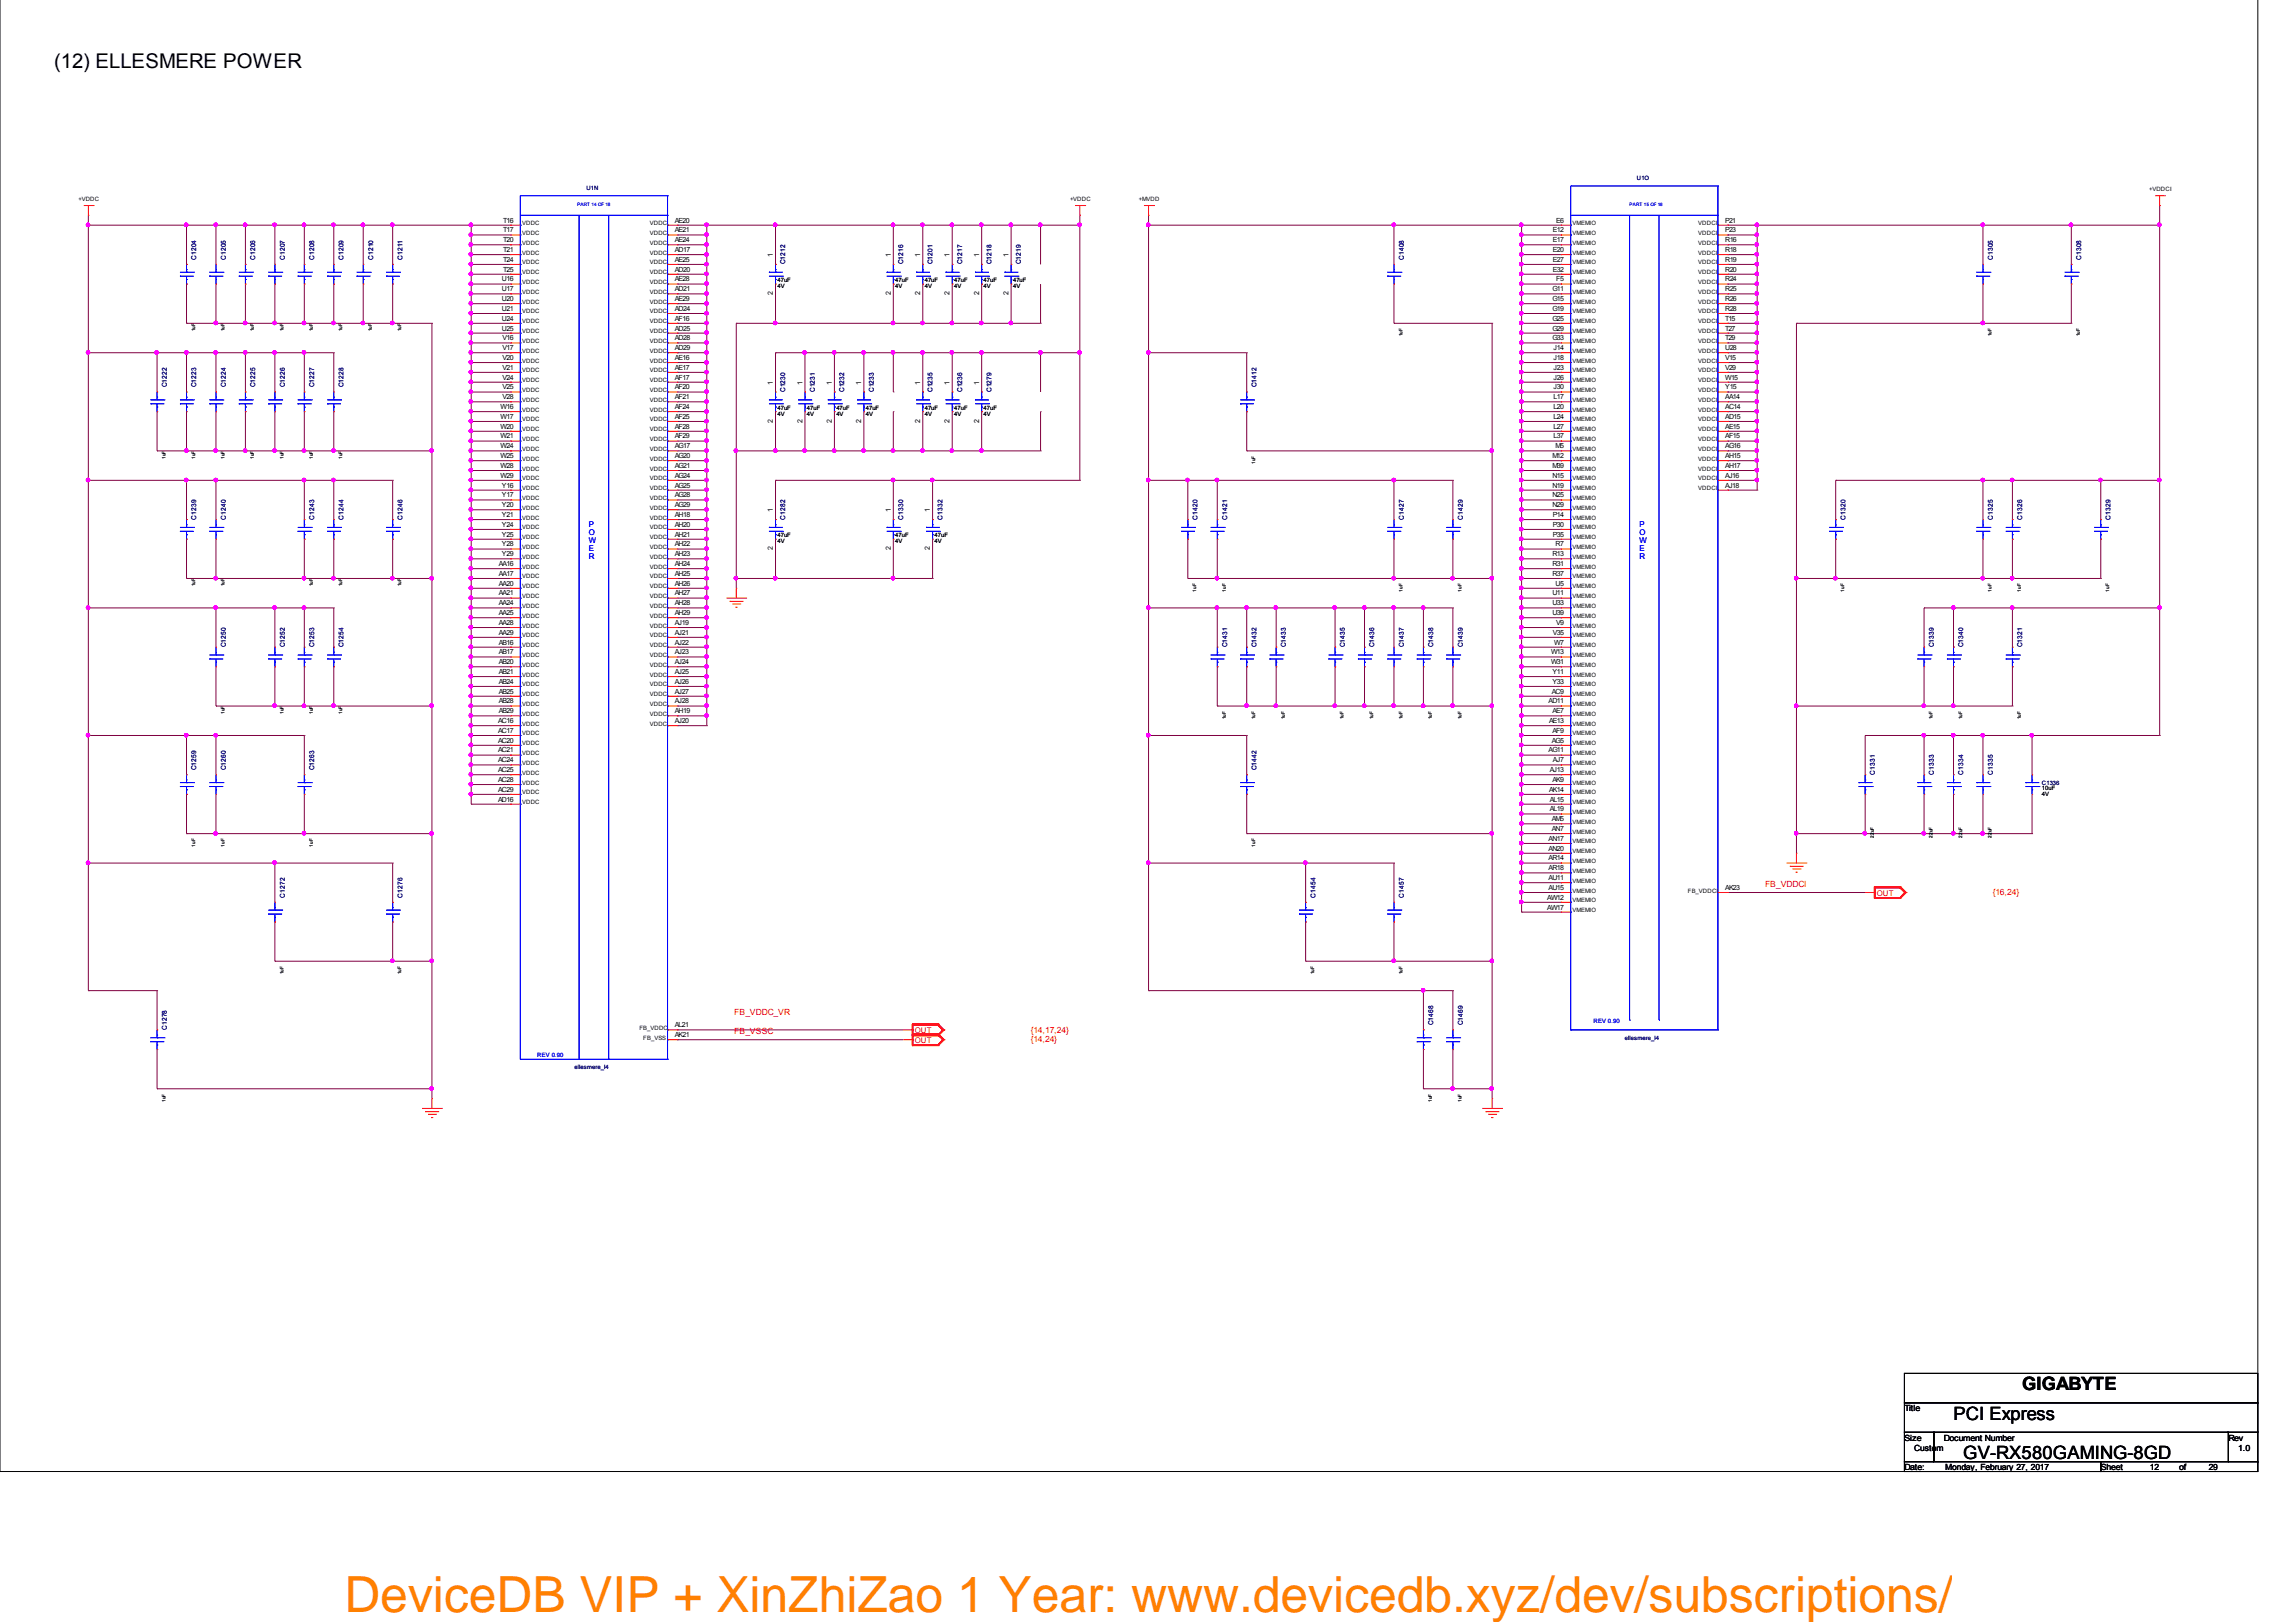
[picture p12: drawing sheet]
<svg xmlns="http://www.w3.org/2000/svg" width="297mm" height="210mm" viewBox="0 0 297 210" stroke-linecap="round" stroke-linejoin="round" font-family="sans-serif">
<defs><g id="words">
<text font-size="6.4" fill="#ff8000" x="44.6" y="208.5">DeviceDB VIP + XinZhiZao 1 Year: www.devicedb.xyz/dev/subscriptions/</text>
<text font-size="2.6" x="7" y="8.8">(12) ELLESMERE POWER</text>
<g font-size="2.4">
<text x="261.6" y="179.9">GIGABYTE</text>
<text x="252.7" y="183.7">PCI Express</text>
<text x="254" y="188.8">GV-RX580GAMING-8GD</text>
</g>
<g font-size="1.1" fill="#f00">
<text x="228.3" y="114.8">FB_VDDCI</text>
<text x="257.8" y="115.8">{16,24}</text>
<text x="95" y="131.3">FB_VDDC_VR</text>
<text x="95" y="133.9">FB_VSSC</text>
<text x="133.3" y="134.9">{14,24}</text>
<text x="133.3" y="133.6">{14,17,24}</text>
</g>
<g font-size="1.1">
<text x="246.4" y="182.6">Title</text>
<text x="246.4" y="186.5">Size</text>
<text x="246.4" y="190.3">Date:</text>
<text x="247.7" y="187.7">Custom</text>
<text x="251.5" y="186.5">Document Number</text>
<text x="251.6" y="190.3">Monday, February 27, 2017</text>
<text x="271.8" y="190.3">Sheet</text>
<text x="278.1" y="190.3">12</text>
<text x="281.9" y="190.3">of</text>
<text x="285.8" y="190.3">29</text>
<text x="288.3" y="186.5">Rev</text>
<text x="289.6" y="187.7">1.0</text>
</g>
<g font-size="1" fill="#00f">
<text x="76.2" y="71.3">E</text>
<text x="76.2" y="70.3">W</text>
<text x="76.2" y="69.3">O</text>
<text x="76.2" y="68.3">P</text>
<text x="212.1" y="71.3">E</text>
<text x="212.1" y="70.3">W</text>
<text x="212.1" y="69.3">O</text>
<text x="212.1" y="68.3">P</text>
<text x="76.2" y="72.3">R</text>
<text x="212.1" y="72.3">R</text>
</g>
<g font-size="1" fill="#f00">
<text x="242.8" y="115.9">OUT</text>
<text x="118.4" y="135">OUT</text>
<text x="118.4" y="133.7">OUT</text>
</g>
<g font-size=".9">
<text x="65.1" y="28.8">T16</text>
<text x="87.3" y="28.8">AE20</text>
<text x="201.3" y="28.8">E6</text>
<text x="223.2" y="28.8">P21</text>
<text x="65.1" y="35.2">T25</text>
<text x="65.1" y="33.9">T24</text>
<text x="65.1" y="32.6">T21</text>
<text x="65.1" y="31.3">T20</text>
<text x="65.1" y="30.1">T17</text>
<text x="87.3" y="35.2">AD20</text>
<text x="87.3" y="33.9">AE25</text>
<text x="87.3" y="32.6">AD17</text>
<text x="87.3" y="31.3">AE24</text>
<text x="87.3" y="30.1">AE21</text>
<text x="100" y="33.3" transform="rotate(-90 100 33.3)">1</text>
<text x="115.2" y="33.3" transform="rotate(-90 115.2 33.3)">1</text>
<text x="119" y="33.3" transform="rotate(-90 119 33.3)">1</text>
<text x="122.9" y="33.3" transform="rotate(-90 122.9 33.3)">1</text>
<text x="126.7" y="33.3" transform="rotate(-90 126.7 33.3)">1</text>
<text x="130.5" y="33.3" transform="rotate(-90 130.5 33.3)">1</text>
<text x="200.9" y="35.2">E32</text>
<text x="200.9" y="33.9">E27</text>
<text x="200.9" y="32.6">E20</text>
<text x="200.9" y="31.3">E17</text>
<text x="200.9" y="30.1">E12</text>
<text x="223.2" y="35.2">R20</text>
<text x="223.2" y="33.9">R19</text>
<text x="223.2" y="32.6">R18</text>
<text x="223.2" y="31.3">R16</text>
<text x="223.2" y="30.1">P23</text>
<text x="64.9" y="41.5">U24</text>
<text x="64.9" y="40.2">U21</text>
<text x="64.9" y="39">U20</text>
<text x="64.9" y="37.7">U17</text>
<text x="64.9" y="36.4">U16</text>
<text x="87.3" y="41.5">AF16</text>
<text x="87.3" y="40.2">AD24</text>
<text x="87.3" y="39">AE29</text>
<text x="87.3" y="37.7">AD21</text>
<text x="87.3" y="36.4">AE28</text>
<text x="100" y="38.2" transform="rotate(-90 100 38.2)">2</text>
<text x="115.2" y="38.2" transform="rotate(-90 115.2 38.2)">2</text>
<text x="119" y="38.2" transform="rotate(-90 119 38.2)">2</text>
<text x="122.9" y="38.2" transform="rotate(-90 122.9 38.2)">2</text>
<text x="126.7" y="38.2" transform="rotate(-90 126.7 38.2)">2</text>
<text x="130.5" y="38.2" transform="rotate(-90 130.5 38.2)">2</text>
<text x="200.8" y="41.5">G25</text>
<text x="200.8" y="40.2">G19</text>
<text x="200.8" y="39">G15</text>
<text x="200.8" y="37.7">G11</text>
<text x="201.3" y="36.4">F5</text>
<text x="223.2" y="41.5">T15</text>
<text x="223.2" y="40.2">R28</text>
<text x="223.2" y="39">R26</text>
<text x="223.2" y="37.7">R25</text>
<text x="223.2" y="36.4">R24</text>
<text x="64.9" y="42.8">U25</text>
<text x="65" y="47.9">V21</text>
<text x="65" y="46.6">V20</text>
<text x="65" y="45.3">V17</text>
<text x="65" y="44">V16</text>
<text x="87.3" y="47.9">AE17</text>
<text x="87.3" y="46.6">AE16</text>
<text x="87.3" y="45.3">AD29</text>
<text x="87.3" y="44">AD28</text>
<text x="87.3" y="42.8">AD25</text>
<text x="200.8" y="44">G33</text>
<text x="200.8" y="42.8">G29</text>
<text x="201" y="47.9">J23</text>
<text x="201" y="46.6">J18</text>
<text x="201" y="45.3">J14</text>
<text x="223.2" y="47.9">V29</text>
<text x="223.2" y="46.6">V15</text>
<text x="223.2" y="45.3">U28</text>
<text x="223.2" y="44">T29</text>
<text x="223.2" y="42.8">T27</text>
<text x="64.8" y="52.9">W16</text>
<text x="65" y="51.7">V28</text>
<text x="65" y="50.4">V25</text>
<text x="65" y="49.1">V24</text>
<text x="87.3" y="52.9">AF24</text>
<text x="87.3" y="51.7">AF21</text>
<text x="87.3" y="50.4">AF20</text>
<text x="87.3" y="49.1">AF17</text>
<text x="100" y="49.8" transform="rotate(-90 100 49.8)">1</text>
<text x="103.8" y="49.8" transform="rotate(-90 103.8 49.8)">1</text>
<text x="107.6" y="49.8" transform="rotate(-90 107.6 49.8)">1</text>
<text x="111.4" y="49.8" transform="rotate(-90 111.4 49.8)">1</text>
<text x="119" y="49.8" transform="rotate(-90 119 49.8)">1</text>
<text x="122.9" y="49.8" transform="rotate(-90 122.9 49.8)">1</text>
<text x="126.7" y="49.8" transform="rotate(-90 126.7 49.8)">1</text>
<text x="201" y="52.9">L20</text>
<text x="201" y="51.7">L17</text>
<text x="201" y="50.4">J30</text>
<text x="201" y="49.1">J26</text>
<text x="223.2" y="52.9">AC14</text>
<text x="223.2" y="51.7">AA14</text>
<text x="223.2" y="50.4">Y15</text>
<text x="223.2" y="49.1">W15</text>
<text x="64.8" y="59.3">W25</text>
<text x="64.8" y="58">W24</text>
<text x="64.8" y="56.7">W21</text>
<text x="64.8" y="55.5">W20</text>
<text x="64.8" y="54.2">W17</text>
<text x="87.3" y="59.3">AG20</text>
<text x="87.3" y="58">AG17</text>
<text x="87.3" y="56.7">AF29</text>
<text x="87.3" y="55.5">AF28</text>
<text x="87.3" y="54.2">AF25</text>
<text x="100" y="54.7" transform="rotate(-90 100 54.7)">2</text>
<text x="103.8" y="54.7" transform="rotate(-90 103.8 54.7)">2</text>
<text x="107.6" y="54.7" transform="rotate(-90 107.6 54.7)">2</text>
<text x="111.4" y="54.7" transform="rotate(-90 111.4 54.7)">2</text>
<text x="119" y="54.7" transform="rotate(-90 119 54.7)">2</text>
<text x="122.9" y="54.7" transform="rotate(-90 122.9 54.7)">2</text>
<text x="126.7" y="54.7" transform="rotate(-90 126.7 54.7)">2</text>
<text x="200.8" y="59.3">M12</text>
<text x="201" y="56.7">L37</text>
<text x="201" y="55.5">L27</text>
<text x="201" y="54.2">L24</text>
<text x="201.3" y="58">M5</text>
<text x="223.2" y="59.3">AH15</text>
<text x="223.2" y="58">AG16</text>
<text x="223.2" y="56.7">AF15</text>
<text x="223.2" y="55.5">AE15</text>
<text x="223.2" y="54.2">AD15</text>
<text x="64.8" y="61.8">W29</text>
<text x="64.8" y="60.6">W28</text>
<text x="64.9" y="65.6">Y20</text>
<text x="64.9" y="64.4">Y17</text>
<text x="64.9" y="63.1">Y16</text>
<text x="87.3" y="65.6">AG29</text>
<text x="87.3" y="64.4">AG28</text>
<text x="87.3" y="63.1">AG25</text>
<text x="87.3" y="61.8">AG24</text>
<text x="87.3" y="60.6">AG21</text>
<text x="200.8" y="65.6">N29</text>
<text x="200.8" y="64.4">N25</text>
<text x="200.8" y="63.1">N19</text>
<text x="200.8" y="61.8">N15</text>
<text x="200.8" y="60.6">M39</text>
<text x="223.2" y="63.1">AJ18</text>
<text x="223.2" y="61.8">AJ16</text>
<text x="223.2" y="60.6">AH17</text>
<text x="64.9" y="72">Y29</text>
<text x="64.9" y="70.7">Y28</text>
<text x="64.9" y="69.4">Y25</text>
<text x="64.9" y="68.2">Y24</text>
<text x="64.9" y="66.9">Y21</text>
<text x="87.3" y="72">AH23</text>
<text x="87.3" y="70.7">AH22</text>
<text x="87.3" y="69.4">AH21</text>
<text x="87.3" y="68.2">AH20</text>
<text x="87.3" y="66.9">AH18</text>
<text x="100" y="71.2" transform="rotate(-90 100 71.2)">2</text>
<text x="100" y="66.3" transform="rotate(-90 100 66.3)">1</text>
<text x="115.2" y="71.2" transform="rotate(-90 115.2 71.2)">2</text>
<text x="115.2" y="66.3" transform="rotate(-90 115.2 66.3)">1</text>
<text x="120.3" y="71.2" transform="rotate(-90 120.3 71.2)">2</text>
<text x="120.3" y="66.3" transform="rotate(-90 120.3 66.3)">1</text>
<text x="200.8" y="72">R13</text>
<text x="200.9" y="69.4">P35</text>
<text x="200.9" y="68.2">P30</text>
<text x="200.9" y="66.9">P14</text>
<text x="201.3" y="70.7">R7</text>
<text x="64.5" y="77.1">AA21</text>
<text x="64.5" y="75.8">AA20</text>
<text x="64.5" y="74.5">AA17</text>
<text x="64.5" y="73.3">AA16</text>
<text x="87.3" y="77.1">AH27</text>
<text x="87.3" y="75.8">AH26</text>
<text x="87.3" y="74.5">AH25</text>
<text x="87.3" y="73.3">AH24</text>
<text x="200.8" y="77.1">U11</text>
<text x="200.8" y="74.5">R37</text>
<text x="200.8" y="73.3">R31</text>
<text x="201.3" y="75.8">U5</text>
<text x="64.5" y="83.4">AB16</text>
<text x="64.5" y="82.1">AA29</text>
<text x="64.5" y="80.9">AA28</text>
<text x="64.5" y="79.6">AA25</text>
<text x="64.5" y="78.3">AA24</text>
<text x="87.3" y="83.4">AJ22</text>
<text x="87.3" y="82.1">AJ21</text>
<text x="87.3" y="80.9">AJ19</text>
<text x="87.3" y="79.6">AH29</text>
<text x="87.3" y="78.3">AH28</text>
<text x="200.8" y="79.6">U39</text>
<text x="200.8" y="78.3">U33</text>
<text x="200.9" y="82.1">V35</text>
<text x="201.1" y="83.4">W7</text>
<text x="201.3" y="80.9">V9</text>
<text x="64.5" y="89.8">AB25</text>
<text x="64.5" y="88.5">AB24</text>
<text x="64.5" y="87.2">AB21</text>
<text x="64.5" y="86">AB20</text>
<text x="64.5" y="84.7">AB17</text>
<text x="87.3" y="89.8">AJ27</text>
<text x="87.3" y="88.5">AJ26</text>
<text x="87.3" y="87.2">AJ25</text>
<text x="87.3" y="86">AJ24</text>
<text x="87.3" y="84.7">AJ23</text>
<text x="200.7" y="86">W31</text>
<text x="200.7" y="84.7">W13</text>
<text x="200.7" y="89.8">AC9</text>
<text x="200.8" y="88.5">Y33</text>
<text x="200.8" y="87.2">Y11</text>
<text x="64.4" y="94.8">AC17</text>
<text x="64.4" y="93.6">AC16</text>
<text x="64.5" y="92.3">AB29</text>
<text x="64.5" y="91">AB28</text>
<text x="87.3" y="93.6">AJ20</text>
<text x="87.3" y="92.3">AH19</text>
<text x="87.3" y="91">AJ28</text>
<text x="200.3" y="91">AD11</text>
<text x="200.4" y="93.6">AE13</text>
<text x="200.8" y="94.8">AF9</text>
<text x="200.8" y="92.3">AE7</text>
<text x="64.4" y="101.2">AC28</text>
<text x="64.4" y="99.9">AC25</text>
<text x="64.4" y="98.7">AC24</text>
<text x="64.4" y="97.4">AC21</text>
<text x="64.4" y="96.1">AC20</text>
<text x="200.3" y="97.4">AG11</text>
<text x="200.5" y="99.9">AJ13</text>
<text x="200.7" y="96.1">AG5</text>
<text x="200.8" y="101.2">AK9</text>
<text x="200.9" y="98.7">AJ7</text>
<text x="64.4" y="103.7">AD16</text>
<text x="64.4" y="102.5">AC29</text>
<text x="200.4" y="102.5">AK14</text>
<text x="200.5" y="105">AL19</text>
<text x="200.5" y="103.7">AL15</text>
<text x="200.7" y="107.5">AN7</text>
<text x="200.7" y="106.3">AM5</text>
<text x="200.3" y="113.9">AU11</text>
<text x="200.3" y="112.6">AR18</text>
<text x="200.3" y="111.4">AR14</text>
<text x="200.3" y="110.1">AN20</text>
<text x="200.3" y="108.8">AN17</text>
<text x="200.2" y="117.7">AW17</text>
<text x="200.2" y="116.4">AW12</text>
<text x="200.3" y="115.2">AU15</text>
<text x="223.2" y="115.2">AK23</text>
<text x="87.3" y="134.2">AK21</text>
<text x="87.3" y="132.9">AL21</text>
</g>
<g font-size=".8" fill="#000080">
<text x="211.8" y="23.3">U1O</text>
<text x="75.9" y="24.6">U1N</text>
<text x="25.4" y="33.6" transform="rotate(-90 25.4 33.6)">C1204</text>
<text x="29.2" y="33.6" transform="rotate(-90 29.2 33.6)">C1205</text>
<text x="33" y="33.6" transform="rotate(-90 33 33.6)">C1206</text>
<text x="36.8" y="33.6" transform="rotate(-90 36.8 33.6)">C1207</text>
<text x="40.6" y="33.6" transform="rotate(-90 40.6 33.6)">C1208</text>
<text x="44.5" y="33.6" transform="rotate(-90 44.5 33.6)">C1209</text>
<text x="48.3" y="33.6" transform="rotate(-90 48.3 33.6)">C1210</text>
<text x="52.1" y="33.6" transform="rotate(-90 52.1 33.6)">C1211</text>
<text x="101.6" y="34.2" transform="rotate(-90 101.6 34.2)">C1212</text>
<text x="116.8" y="34.2" transform="rotate(-90 116.8 34.2)">C1216</text>
<text x="120.6" y="34.2" transform="rotate(-90 120.6 34.2)">C1201</text>
<text x="124.5" y="34.2" transform="rotate(-90 124.5 34.2)">C1217</text>
<text x="128.3" y="34.2" transform="rotate(-90 128.3 34.2)">C1218</text>
<text x="132.1" y="34.2" transform="rotate(-90 132.1 34.2)">C1219</text>
<text x="181.6" y="33.6" transform="rotate(-90 181.6 33.6)">C1408</text>
<text x="257.8" y="33.6" transform="rotate(-90 257.8 33.6)">C1305</text>
<text x="269.2" y="33.6" transform="rotate(-90 269.2 33.6)">C1308</text>
<text x="21.6" y="50.1" transform="rotate(-90 21.6 50.1)">C1222</text>
<text x="25.4" y="50.1" transform="rotate(-90 25.4 50.1)">C1223</text>
<text x="29.2" y="50.1" transform="rotate(-90 29.2 50.1)">C1224</text>
<text x="33" y="50.1" transform="rotate(-90 33 50.1)">C1225</text>
<text x="36.8" y="50.1" transform="rotate(-90 36.8 50.1)">C1226</text>
<text x="40.6" y="50.1" transform="rotate(-90 40.6 50.1)">C1227</text>
<text x="44.5" y="50.1" transform="rotate(-90 44.5 50.1)">C1228</text>
<text x="101.6" y="50.7" transform="rotate(-90 101.6 50.7)">C1230</text>
<text x="105.4" y="50.7" transform="rotate(-90 105.4 50.7)">C1231</text>
<text x="109.2" y="50.7" transform="rotate(-90 109.2 50.7)">C1232</text>
<text x="113" y="50.7" transform="rotate(-90 113 50.7)">C1233</text>
<text x="120.6" y="50.7" transform="rotate(-90 120.6 50.7)">C1235</text>
<text x="124.5" y="50.7" transform="rotate(-90 124.5 50.7)">C1236</text>
<text x="128.3" y="50.7" transform="rotate(-90 128.3 50.7)">C1279</text>
<text x="162.6" y="50.1" transform="rotate(-90 162.6 50.1)">C1412</text>
<text x="25.4" y="67.2" transform="rotate(-90 25.4 67.2)">C1239</text>
<text x="29.2" y="67.2" transform="rotate(-90 29.2 67.2)">C1240</text>
<text x="40.6" y="67.2" transform="rotate(-90 40.6 67.2)">C1243</text>
<text x="44.5" y="67.2" transform="rotate(-90 44.5 67.2)">C1244</text>
<text x="52.1" y="67.2" transform="rotate(-90 52.1 67.2)">C1246</text>
<text x="101.6" y="67.2" transform="rotate(-90 101.6 67.2)">C1282</text>
<text x="116.8" y="67.2" transform="rotate(-90 116.8 67.2)">C1330</text>
<text x="121.9" y="67.2" transform="rotate(-90 121.9 67.2)">C1332</text>
<text x="154.9" y="67.2" transform="rotate(-90 154.9 67.2)">C1420</text>
<text x="158.7" y="67.2" transform="rotate(-90 158.7 67.2)">C1421</text>
<text x="181.6" y="67.2" transform="rotate(-90 181.6 67.2)">C1427</text>
<text x="189.2" y="67.2" transform="rotate(-90 189.2 67.2)">C1429</text>
<text x="238.8" y="67.2" transform="rotate(-90 238.8 67.2)">C1320</text>
<text x="257.8" y="67.2" transform="rotate(-90 257.8 67.2)">C1325</text>
<text x="261.6" y="67.2" transform="rotate(-90 261.6 67.2)">C1326</text>
<text x="273" y="67.2" transform="rotate(-90 273 67.2)">C1329</text>
<text x="29.2" y="83.7" transform="rotate(-90 29.2 83.7)">C1250</text>
<text x="36.8" y="83.7" transform="rotate(-90 36.8 83.7)">C1252</text>
<text x="40.6" y="83.7" transform="rotate(-90 40.6 83.7)">C1253</text>
<text x="44.5" y="83.7" transform="rotate(-90 44.5 83.7)">C1254</text>
<text x="158.7" y="83.7" transform="rotate(-90 158.7 83.7)">C1431</text>
<text x="162.6" y="83.7" transform="rotate(-90 162.6 83.7)">C1432</text>
<text x="166.4" y="83.7" transform="rotate(-90 166.4 83.7)">C1433</text>
<text x="174" y="83.7" transform="rotate(-90 174 83.7)">C1435</text>
<text x="177.8" y="83.7" transform="rotate(-90 177.8 83.7)">C1436</text>
<text x="181.6" y="83.7" transform="rotate(-90 181.6 83.7)">C1437</text>
<text x="185.4" y="83.7" transform="rotate(-90 185.4 83.7)">C1438</text>
<text x="189.2" y="83.7" transform="rotate(-90 189.2 83.7)">C1439</text>
<text x="250.2" y="83.7" transform="rotate(-90 250.2 83.7)">C1339</text>
<text x="254" y="83.7" transform="rotate(-90 254 83.7)">C1340</text>
<text x="261.6" y="83.7" transform="rotate(-90 261.6 83.7)">C1321</text>
<text x="25.4" y="99.7" transform="rotate(-90 25.4 99.7)">C1259</text>
<text x="29.2" y="99.7" transform="rotate(-90 29.2 99.7)">C1260</text>
<text x="40.6" y="99.7" transform="rotate(-90 40.6 99.7)">C1263</text>
<text x="162.6" y="99.7" transform="rotate(-90 162.6 99.7)">C1442</text>
<text x="242.6" y="100.3" transform="rotate(-90 242.6 100.3)">C1331</text>
<text x="250.2" y="100.3" transform="rotate(-90 250.2 100.3)">C1333</text>
<text x="254" y="100.3" transform="rotate(-90 254 100.3)">C1334</text>
<text x="257.8" y="100.3" transform="rotate(-90 257.8 100.3)">C1335</text>
<text x="264.2" y="101.5">C1336</text>
<text x="36.8" y="116.2" transform="rotate(-90 36.8 116.2)">C1272</text>
<text x="52.1" y="116.2" transform="rotate(-90 52.1 116.2)">C1276</text>
<text x="170.2" y="116.2" transform="rotate(-90 170.2 116.2)">C1454</text>
<text x="181.6" y="116.2" transform="rotate(-90 181.6 116.2)">C1457</text>
<text x="21.6" y="133.3" transform="rotate(-90 21.6 133.3)">C1278</text>
<text x="185.4" y="132.7" transform="rotate(-90 185.4 132.7)">C1468</text>
<text x="189.2" y="132.7" transform="rotate(-90 189.2 132.7)">C1469</text>
<text x="210.2" y="134.5">ellesmere_l4</text>
<text x="74.3" y="138.4">ellesmere_l4</text>
</g>
<g font-size=".8">
<text x="10.2" y="26">+VDDC</text>
<text x="67.6" y="29.1">VDDC</text>
<text x="84.1" y="29.1">VDDC</text>
<text x="138.4" y="26">+VDDC</text>
<text x="147.3" y="26">+MVDD</text>
<text x="203.5" y="29.1">VMEMIO</text>
<text x="219.7" y="29.1">VDDCI</text>
<text x="278" y="24.7">+VDDCI</text>
<text x="67.6" y="35.5">VDDC</text>
<text x="67.6" y="34.2">VDDC</text>
<text x="67.6" y="32.9">VDDC</text>
<text x="67.6" y="31.7">VDDC</text>
<text x="67.6" y="30.4">VDDC</text>
<text x="84.1" y="35.5">VDDC</text>
<text x="84.1" y="34.2">VDDC</text>
<text x="84.1" y="32.9">VDDC</text>
<text x="84.1" y="31.7">VDDC</text>
<text x="84.1" y="30.4">VDDC</text>
<text x="203.5" y="35.5">VMEMIO</text>
<text x="203.5" y="34.2">VMEMIO</text>
<text x="203.5" y="32.9">VMEMIO</text>
<text x="203.5" y="31.7">VMEMIO</text>
<text x="203.5" y="30.4">VMEMIO</text>
<text x="219.7" y="35.5">VDDCI</text>
<text x="219.7" y="34.2">VDDCI</text>
<text x="219.7" y="32.9">VDDCI</text>
<text x="219.7" y="31.7">VDDCI</text>
<text x="219.7" y="30.4">VDDCI</text>
<text x="67.6" y="41.8">VDDC</text>
<text x="67.6" y="40.6">VDDC</text>
<text x="67.6" y="39.3">VDDC</text>
<text x="67.6" y="38">VDDC</text>
<text x="67.6" y="36.8">VDDC</text>
<text x="84.1" y="41.8">VDDC</text>
<text x="84.1" y="40.6">VDDC</text>
<text x="84.1" y="39.3">VDDC</text>
<text x="84.1" y="38">VDDC</text>
<text x="84.1" y="36.8">VDDC</text>
<text x="100.6" y="37.3">4V</text>
<text x="100.6" y="36.5">47uF</text>
<text x="115.8" y="37.3">4V</text>
<text x="115.8" y="36.5">47uF</text>
<text x="119.6" y="37.3">4V</text>
<text x="119.6" y="36.5">47uF</text>
<text x="123.4" y="37.3">4V</text>
<text x="123.4" y="36.5">47uF</text>
<text x="127.3" y="37.3">4V</text>
<text x="127.3" y="36.5">47uF</text>
<text x="131.1" y="37.3">4V</text>
<text x="131.1" y="36.5">47uF</text>
<text x="203.5" y="41.8">VMEMIO</text>
<text x="203.5" y="40.6">VMEMIO</text>
<text x="203.5" y="39.3">VMEMIO</text>
<text x="203.5" y="38">VMEMIO</text>
<text x="203.5" y="36.8">VMEMIO</text>
<text x="219.7" y="41.8">VDDCI</text>
<text x="219.7" y="40.6">VDDCI</text>
<text x="219.7" y="39.3">VDDCI</text>
<text x="219.7" y="38">VDDCI</text>
<text x="219.7" y="36.8">VDDCI</text>
<text x="67.6" y="46.9">VDDC</text>
<text x="67.6" y="45.6">VDDC</text>
<text x="67.6" y="44.4">VDDC</text>
<text x="67.6" y="43.1">VDDC</text>
<text x="84.1" y="46.9">VDDC</text>
<text x="84.1" y="45.6">VDDC</text>
<text x="84.1" y="44.4">VDDC</text>
<text x="84.1" y="43.1">VDDC</text>
<text x="203.5" y="46.9">VMEMIO</text>
<text x="203.5" y="45.6">VMEMIO</text>
<text x="203.5" y="44.4">VMEMIO</text>
<text x="203.5" y="43.1">VMEMIO</text>
<text x="219.7" y="46.9">VDDCI</text>
<text x="219.7" y="45.6">VDDCI</text>
<text x="219.7" y="44.4">VDDCI</text>
<text x="219.7" y="43.1">VDDCI</text>
<text x="67.6" y="53.3">VDDC</text>
<text x="67.6" y="52">VDDC</text>
<text x="67.6" y="50.7">VDDC</text>
<text x="67.6" y="49.5">VDDC</text>
<text x="67.6" y="48.2">VDDC</text>
<text x="84.1" y="53.3">VDDC</text>
<text x="84.1" y="52">VDDC</text>
<text x="84.1" y="50.7">VDDC</text>
<text x="84.1" y="49.5">VDDC</text>
<text x="84.1" y="48.2">VDDC</text>
<text x="100.6" y="53.8">4V</text>
<text x="100.6" y="53">47uF</text>
<text x="104.4" y="53.8">4V</text>
<text x="104.4" y="53">47uF</text>
<text x="108.2" y="53.8">4V</text>
<text x="108.2" y="53">47uF</text>
<text x="112" y="53.8">4V</text>
<text x="112" y="53">47uF</text>
<text x="119.6" y="53.8">4V</text>
<text x="119.6" y="53">47uF</text>
<text x="123.4" y="53.8">4V</text>
<text x="123.4" y="53">47uF</text>
<text x="127.3" y="53.8">4V</text>
<text x="127.3" y="53">47uF</text>
<text x="203.5" y="53.3">VMEMIO</text>
<text x="203.5" y="52">VMEMIO</text>
<text x="203.5" y="50.7">VMEMIO</text>
<text x="203.5" y="49.5">VMEMIO</text>
<text x="203.5" y="48.2">VMEMIO</text>
<text x="219.7" y="53.3">VDDCI</text>
<text x="219.7" y="52">VDDCI</text>
<text x="219.7" y="50.7">VDDCI</text>
<text x="219.7" y="49.5">VDDCI</text>
<text x="219.7" y="48.2">VDDCI</text>
<text x="67.6" y="59.6">VDDC</text>
<text x="67.6" y="58.3">VDDC</text>
<text x="67.6" y="57.1">VDDC</text>
<text x="67.6" y="55.8">VDDC</text>
<text x="67.6" y="54.5">VDDC</text>
<text x="84.1" y="59.6">VDDC</text>
<text x="84.1" y="58.3">VDDC</text>
<text x="84.1" y="57.1">VDDC</text>
<text x="84.1" y="55.8">VDDC</text>
<text x="84.1" y="54.5">VDDC</text>
<text x="203.5" y="59.6">VMEMIO</text>
<text x="203.5" y="58.3">VMEMIO</text>
<text x="203.5" y="57.1">VMEMIO</text>
<text x="203.5" y="55.8">VMEMIO</text>
<text x="203.5" y="54.5">VMEMIO</text>
<text x="219.7" y="59.6">VDDCI</text>
<text x="219.7" y="58.3">VDDCI</text>
<text x="219.7" y="57.1">VDDCI</text>
<text x="219.7" y="55.8">VDDCI</text>
<text x="219.7" y="54.5">VDDCI</text>
<text x="67.6" y="66">VDDC</text>
<text x="67.6" y="64.7">VDDC</text>
<text x="67.6" y="63.4">VDDC</text>
<text x="67.6" y="62.2">VDDC</text>
<text x="67.6" y="60.9">VDDC</text>
<text x="84.1" y="66">VDDC</text>
<text x="84.1" y="64.7">VDDC</text>
<text x="84.1" y="63.4">VDDC</text>
<text x="84.1" y="62.2">VDDC</text>
<text x="84.1" y="60.9">VDDC</text>
<text x="203.5" y="66">VMEMIO</text>
<text x="203.5" y="64.7">VMEMIO</text>
<text x="203.5" y="63.4">VMEMIO</text>
<text x="203.5" y="62.2">VMEMIO</text>
<text x="203.5" y="60.9">VMEMIO</text>
<text x="219.7" y="63.4">VDDCI</text>
<text x="219.7" y="62.2">VDDCI</text>
<text x="219.7" y="60.9">VDDCI</text>
<text x="67.6" y="71">VDDC</text>
<text x="67.6" y="69.8">VDDC</text>
<text x="67.6" y="68.5">VDDC</text>
<text x="67.6" y="67.2">VDDC</text>
<text x="84.1" y="71">VDDC</text>
<text x="84.1" y="69.8">VDDC</text>
<text x="84.1" y="68.5">VDDC</text>
<text x="84.1" y="67.2">VDDC</text>
<text x="100.6" y="70.3">4V</text>
<text x="100.6" y="69.5">47uF</text>
<text x="115.8" y="70.3">4V</text>
<text x="115.8" y="69.5">47uF</text>
<text x="120.9" y="70.3">4V</text>
<text x="120.9" y="69.5">47uF</text>
<text x="203.5" y="71">VMEMIO</text>
<text x="203.5" y="69.8">VMEMIO</text>
<text x="203.5" y="68.5">VMEMIO</text>
<text x="203.5" y="67.2">VMEMIO</text>
<text x="67.6" y="77.4">VDDC</text>
<text x="67.6" y="76.1">VDDC</text>
<text x="67.6" y="74.9">VDDC</text>
<text x="67.6" y="73.6">VDDC</text>
<text x="67.6" y="72.3">VDDC</text>
<text x="84.1" y="77.4">VDDC</text>
<text x="84.1" y="76.1">VDDC</text>
<text x="84.1" y="74.9">VDDC</text>
<text x="84.1" y="73.6">VDDC</text>
<text x="84.1" y="72.3">VDDC</text>
<text x="203.5" y="77.4">VMEMIO</text>
<text x="203.5" y="76.1">VMEMIO</text>
<text x="203.5" y="74.9">VMEMIO</text>
<text x="203.5" y="73.6">VMEMIO</text>
<text x="203.5" y="72.3">VMEMIO</text>
<text x="67.6" y="83.7">VDDC</text>
<text x="67.6" y="82.5">VDDC</text>
<text x="67.6" y="81.2">VDDC</text>
<text x="67.6" y="79.9">VDDC</text>
<text x="67.6" y="78.7">VDDC</text>
<text x="84.1" y="83.7">VDDC</text>
<text x="84.1" y="82.5">VDDC</text>
<text x="84.1" y="81.2">VDDC</text>
<text x="84.1" y="79.9">VDDC</text>
<text x="84.1" y="78.7">VDDC</text>
<text x="203.5" y="83.7">VMEMIO</text>
<text x="203.5" y="82.5">VMEMIO</text>
<text x="203.5" y="81.2">VMEMIO</text>
<text x="203.5" y="79.9">VMEMIO</text>
<text x="203.5" y="78.7">VMEMIO</text>
<text x="67.6" y="88.8">VDDC</text>
<text x="67.6" y="87.6">VDDC</text>
<text x="67.6" y="86.3">VDDC</text>
<text x="67.6" y="85">VDDC</text>
<text x="84.1" y="88.8">VDDC</text>
<text x="84.1" y="87.6">VDDC</text>
<text x="84.1" y="86.3">VDDC</text>
<text x="84.1" y="85">VDDC</text>
<text x="203.5" y="88.8">VMEMIO</text>
<text x="203.5" y="87.6">VMEMIO</text>
<text x="203.5" y="86.3">VMEMIO</text>
<text x="203.5" y="85">VMEMIO</text>
<text x="67.6" y="95.2">VDDC</text>
<text x="67.6" y="93.9">VDDC</text>
<text x="67.6" y="92.6">VDDC</text>
<text x="67.6" y="91.4">VDDC</text>
<text x="67.6" y="90.1">VDDC</text>
<text x="84.1" y="93.9">VDDC</text>
<text x="84.1" y="92.6">VDDC</text>
<text x="84.1" y="91.4">VDDC</text>
<text x="84.1" y="90.1">VDDC</text>
<text x="203.5" y="95.2">VMEMIO</text>
<text x="203.5" y="93.9">VMEMIO</text>
<text x="203.5" y="92.6">VMEMIO</text>
<text x="203.5" y="91.4">VMEMIO</text>
<text x="203.5" y="90.1">VMEMIO</text>
<text x="67.6" y="101.5">VDDC</text>
<text x="67.6" y="100.3">VDDC</text>
<text x="67.6" y="99">VDDC</text>
<text x="67.6" y="97.7">VDDC</text>
<text x="67.6" y="96.4">VDDC</text>
<text x="203.5" y="101.5">VMEMIO</text>
<text x="203.5" y="100.3">VMEMIO</text>
<text x="203.5" y="99">VMEMIO</text>
<text x="203.5" y="97.7">VMEMIO</text>
<text x="203.5" y="96.4">VMEMIO</text>
<text x="67.6" y="104.1">VDDC</text>
<text x="67.6" y="102.8">VDDC</text>
<text x="203.5" y="107.9">VMEMIO</text>
<text x="203.5" y="106.6">VMEMIO</text>
<text x="203.5" y="105.3">VMEMIO</text>
<text x="203.5" y="104.1">VMEMIO</text>
<text x="203.5" y="102.8">VMEMIO</text>
<text x="264.2" y="102.3">10uF</text>
<text x="264.2" y="103.1">4V</text>
<text x="203.5" y="113">VMEMIO</text>
<text x="203.5" y="111.7">VMEMIO</text>
<text x="203.5" y="110.4">VMEMIO</text>
<text x="203.5" y="109.1">VMEMIO</text>
<text x="203.5" y="118">VMEMIO</text>
<text x="203.5" y="116.8">VMEMIO</text>
<text x="203.5" y="115.5">VMEMIO</text>
<text x="203.5" y="114.2">VMEMIO</text>
<text x="218.4" y="115.5">FB_VDDCI</text>
<text x="82.7" y="133.3">FB_VDDC</text>
<text x="83.2" y="134.5">FB_VSS</text>
</g>
<g font-size=".8" fill="#00f">
<text x="69.5" y="136.8">REV 0.90</text>
<text x="206.2" y="132.4">REV 0.90</text>
</g>
<g font-size=".6" fill="#00f">
<text x="74.7" y="26.6">PART 14 OF 18</text>
<text x="210.8" y="26.6">PART 15 OF 18</text>
</g>
<g font-size=".6">
<text x="25.2" y="42.9" transform="rotate(-90 25.2 42.9)">1uF</text>
<text x="29" y="42.9" transform="rotate(-90 29 42.9)">1uF</text>
<text x="32.9" y="42.9" transform="rotate(-90 32.9 42.9)">1uF</text>
<text x="36.7" y="42.9" transform="rotate(-90 36.7 42.9)">1uF</text>
<text x="40.5" y="42.9" transform="rotate(-90 40.5 42.9)">1uF</text>
<text x="44.3" y="42.9" transform="rotate(-90 44.3 42.9)">1uF</text>
<text x="48.1" y="42.9" transform="rotate(-90 48.1 42.9)">1uF</text>
<text x="51.9" y="42.9" transform="rotate(-90 51.9 42.9)">1uF</text>
<text x="181.4" y="43.5" transform="rotate(-90 181.4 43.5)">1uF</text>
<text x="257.6" y="43.5" transform="rotate(-90 257.6 43.5)">1uF</text>
<text x="269.1" y="43.5" transform="rotate(-90 269.1 43.5)">1uF</text>
<text x="21.4" y="59.4" transform="rotate(-90 21.4 59.4)">1uF</text>
<text x="25.2" y="59.4" transform="rotate(-90 25.2 59.4)">1uF</text>
<text x="29" y="59.4" transform="rotate(-90 29 59.4)">1uF</text>
<text x="32.9" y="59.4" transform="rotate(-90 32.9 59.4)">1uF</text>
<text x="36.7" y="59.4" transform="rotate(-90 36.7 59.4)">1uF</text>
<text x="40.5" y="59.4" transform="rotate(-90 40.5 59.4)">1uF</text>
<text x="44.3" y="59.4" transform="rotate(-90 44.3 59.4)">1uF</text>
<text x="162.4" y="60" transform="rotate(-90 162.4 60)">1uF</text>
<text x="25.2" y="75.9" transform="rotate(-90 25.2 75.9)">1uF</text>
<text x="29" y="75.9" transform="rotate(-90 29 75.9)">1uF</text>
<text x="40.5" y="75.9" transform="rotate(-90 40.5 75.9)">1uF</text>
<text x="44.3" y="75.9" transform="rotate(-90 44.3 75.9)">1uF</text>
<text x="51.9" y="75.9" transform="rotate(-90 51.9 75.9)">1uF</text>
<text x="154.8" y="76.6" transform="rotate(-90 154.8 76.6)">1uF</text>
<text x="158.6" y="76.6" transform="rotate(-90 158.6 76.6)">1uF</text>
<text x="181.4" y="76.6" transform="rotate(-90 181.4 76.6)">1uF</text>
<text x="189.1" y="76.6" transform="rotate(-90 189.1 76.6)">1uF</text>
<text x="238.6" y="76.6" transform="rotate(-90 238.6 76.6)">1uF</text>
<text x="257.6" y="76.6" transform="rotate(-90 257.6 76.6)">1uF</text>
<text x="261.5" y="76.6" transform="rotate(-90 261.5 76.6)">1uF</text>
<text x="272.9" y="76.6" transform="rotate(-90 272.9 76.6)">1uF</text>
<text x="29" y="92.4" transform="rotate(-90 29 92.4)">1uF</text>
<text x="36.7" y="92.4" transform="rotate(-90 36.7 92.4)">1uF</text>
<text x="40.5" y="92.4" transform="rotate(-90 40.5 92.4)">1uF</text>
<text x="44.3" y="92.4" transform="rotate(-90 44.3 92.4)">1uF</text>
<text x="158.6" y="93.1" transform="rotate(-90 158.6 93.1)">1uF</text>
<text x="162.4" y="93.1" transform="rotate(-90 162.4 93.1)">1uF</text>
<text x="166.2" y="93.1" transform="rotate(-90 166.2 93.1)">1uF</text>
<text x="173.8" y="93.1" transform="rotate(-90 173.8 93.1)">1uF</text>
<text x="177.6" y="93.1" transform="rotate(-90 177.6 93.1)">1uF</text>
<text x="181.4" y="93.1" transform="rotate(-90 181.4 93.1)">1uF</text>
<text x="185.3" y="93.1" transform="rotate(-90 185.3 93.1)">1uF</text>
<text x="189.1" y="93.1" transform="rotate(-90 189.1 93.1)">1uF</text>
<text x="250" y="93.1" transform="rotate(-90 250 93.1)">1uF</text>
<text x="253.8" y="93.1" transform="rotate(-90 253.8 93.1)">1uF</text>
<text x="261.5" y="93.1" transform="rotate(-90 261.5 93.1)">1uF</text>
<text x="25.2" y="109.6" transform="rotate(-90 25.2 109.6)">1uF</text>
<text x="29" y="109.6" transform="rotate(-90 29 109.6)">1uF</text>
<text x="40.5" y="109.6" transform="rotate(-90 40.5 109.6)">1uF</text>
<text x="162.4" y="109.6" transform="rotate(-90 162.4 109.6)">1uF</text>
<text x="242.4" y="108.4" transform="rotate(-90 242.4 108.4)">22uF</text>
<text x="250" y="108.4" transform="rotate(-90 250 108.4)">22uF</text>
<text x="253.8" y="108.4" transform="rotate(-90 253.8 108.4)">22uF</text>
<text x="257.6" y="108.4" transform="rotate(-90 257.6 108.4)">22uF</text>
<text x="36.7" y="126.1" transform="rotate(-90 36.7 126.1)">1uF</text>
<text x="51.9" y="126.1" transform="rotate(-90 51.9 126.1)">1uF</text>
<text x="170" y="126.1" transform="rotate(-90 170 126.1)">1uF</text>
<text x="181.4" y="126.1" transform="rotate(-90 181.4 126.1)">1uF</text>
<text x="21.4" y="142.6" transform="rotate(-90 21.4 142.6)">1uF</text>
<text x="185.3" y="142.6" transform="rotate(-90 185.3 142.6)">1uF</text>
<text x="189.1" y="142.6" transform="rotate(-90 189.1 142.6)">1uF</text>
</g>
</g></defs>
<path d="M0 -.1v190.5h292.1v-190.5M246.4 177.7h45.7v3.8h-45.7zM246.4 181.5h45.7v3.8h-45.7zM246.4 185.3h3.8v3.9h-3.8zM246.4 189.2h25.4v1.2h-25.4zM250.2 185.3h38.1v3.9h-38.1zM271.8 189.2h20.3v1.2h-20.3zM288.3 185.3h3.8v3.9h-3.8z" fill="none" stroke="#000" stroke-width=".13"/>
<g fill="none" stroke="#800040" stroke-width=".13">
<path d="M11.4 29.1h.1M11.4 29.1h54.6M11.4 27.9v100.3M24.1 29.1h.1M24.1 34.2h.1M24.1 36.8h.1M24.1 29.1v5.1M24.1 36.8v5M27.9 29.1h.1M27.9 29.1v5.1M27.9 36.8v5M31.7 29.1h.1"/>
<path d="M31.7 29.1v5.1M31.7 36.8v5M35.6 29.1h.1M35.6 29.1v5.1M35.6 36.8v5M39.4 29.1h.1M39.4 29.1v5.1M39.4 36.8v5M43.2 29.1h.1M43.2 29.1v5.1M43.2 36.8v5M47 29.1h.1"/>
<path d="M47 29.1v5.1M47 36.8v5M50.8 29.1h.1M50.8 34.2h.1M50.8 29.1v5.1M50.8 36.8v5M61 29.1h.1M61 30.4h.1M61 31.7h.1M61 32.9h.1M61 34.2h.1M61 35.5h.1"/>
<path d="M61 36.8h.1M61 38h.1M61 39.3h.1M61 39.3h5M61 38h5M61 36.8h5M61 35.5h5M61 34.2h5M61 32.9h5M61 31.7h5M61 30.4h5M61 29.1v75"/>
<path d="M66 39.3h.1M66 38h.1M66 36.8h.1M66 35.5h.1M66 34.2h.1M66 32.9h.1M66 31.7h.1M66 30.4h.1M66 29.1h.1M87.6 39.3h.1M87.6 38h.1M87.6 36.8h.1"/>
<path d="M87.6 35.5h.1M87.6 34.2h.1M87.6 32.9h.1M87.6 31.7h.1M87.6 30.4h.1M87.6 29.1h.1M87.6 29.1h52.1M87.6 39.3h3.8M87.6 38h3.8M87.6 36.8h3.8M87.6 35.5h3.8M87.6 34.2h3.8"/>
<path d="M87.6 32.9h3.8M87.6 31.7h3.8M87.6 30.4h3.8M91.4 39.3h.1M91.4 38h.1M91.4 36.8h.1M91.4 35.5h.1M91.4 34.2h.1M91.4 32.9h.1M91.4 31.7h.1M91.4 30.4h.1M91.4 29.1h.1"/>
<path d="M91.4 29.1v64.8M100.3 29.1h.1M100.3 34.2h.1M100.3 29.1v5.1M100.3 36.8v5M115.6 29.1h.1M115.6 36.8h.1M115.6 29.1v5.1M115.6 36.8v5M119.4 29.1h.1M119.4 34.2h.1M119.4 29.1v5.1"/>
<path d="M119.4 36.8v5M123.2 29.1h.1M123.2 34.2h.1M123.2 36.8h.1M123.2 29.1v5.1M123.2 36.8v5M127 29.1h.1M127 34.2h.1M127 36.8h.1M127 29.1v5.1M127 36.8v5M130.8 29.1h.1"/>
<path d="M130.8 34.2h.1M130.8 36.8h.1M130.8 29.1v5.1M130.8 36.8v5M134.6 29.1h.1M134.6 29.1v5.1M134.6 36.8v5M139.7 29.1h.1M139.7 27.9h.1M139.7 27.9v34.3M148.6 29.1h.1M148.6 27.9v100.3"/>
<path d="M148.6 29.1h53.3M180.3 29.1h.1M180.3 36.8h.1M180.3 29.1v5.1M180.3 36.8v5M196.8 29.1h.1M196.8 30.4h.1M196.8 31.7h.1M196.8 32.9h.1M196.8 34.2h.1M196.8 35.5h.1M196.8 36.8h.1"/>
<path d="M196.8 38h.1M196.8 39.3h.1M196.8 29.1v88.9M196.8 39.3h5.1M196.8 38h5.1M196.8 36.8h5.1M196.8 35.5h5.1M196.8 34.2h5.1M196.8 32.9h5.1M196.8 31.7h5.1M196.8 30.4h5.1M201.9 39.3h.1"/>
<path d="M201.9 38h.1M201.9 36.8h.1M201.9 35.5h.1M201.9 34.2h.1M201.9 32.9h.1M201.9 31.7h.1M201.9 30.4h.1M201.9 29.1h.1M223.5 39.3h.1M223.5 38h.1M223.5 36.8h.1M223.5 35.5h.1"/>
<path d="M223.5 34.2h.1M223.5 32.9h.1M223.5 31.7h.1M223.5 30.4h.1M223.5 29.1h.1M223.5 29.1h55.9M223.5 39.3h3.8M223.5 38h3.8M223.5 36.8h3.8M223.5 35.5h3.8M223.5 34.2h3.8M223.5 32.9h3.8"/>
<path d="M223.5 31.7h3.8M223.5 30.4h3.8M227.3 39.3h.1M227.3 38h.1M227.3 36.8h.1M227.3 35.5h.1M227.3 34.2h.1M227.3 32.9h.1M227.3 31.7h.1M227.3 30.4h.1M227.3 29.1h.1M227.3 29.1v34.3"/>
<path d="M256.5 29.1h.1M256.5 29.1v5.1M256.5 36.8v5M268 29.1h.1M268 34.2h.1M268 29.1v5.1M268 36.8v5M279.4 29.1h.1M279.4 26.6h.1M279.4 26.6v68.6M11.4 45.6h31.8M11.4 45.6h.1"/>
<path d="M20.3 45.6h.1M20.3 58.3h.1M20.3 53.3h.1M20.3 45.6v5.1M20.3 53.3v5M20.3 58.3h35.6M24.1 41.8h31.8M24.1 45.6h.1M24.1 58.3h.1M24.1 41.8h.1M24.1 45.6v5.1M24.1 53.3v5"/>
<path d="M27.9 45.6h.1M27.9 41.8h.1M27.9 58.3h.1M27.9 45.6v5.1M27.9 53.3v5M31.7 45.6h.1M31.7 58.3h.1M31.7 41.8h.1M31.7 45.6v5.1M31.7 53.3v5M35.6 45.6h.1M35.6 58.3h.1"/>
<path d="M35.6 41.8h.1M35.6 45.6v5.1M35.6 53.3v5M39.4 45.6h.1M39.4 58.3h.1M39.4 41.8h.1M39.4 45.6v5.1M39.4 53.3v5M43.2 45.6h.1M43.2 58.3h.1M43.2 41.8h.1M43.2 45.6v5.1"/>
<path d="M43.2 53.3v5M47 41.8h.1M50.8 41.8h.1M55.9 41.8h.1M55.9 58.3h.1M55.9 41.8v100.4M61 40.6h.1M61 41.8h.1M61 43.1h.1M61 44.4h.1M61 45.6h.1M61 46.9h.1"/>
<path d="M61 48.2h.1M61 49.5h.1M61 50.7h.1M61 52h.1M61 53.3h.1M61 54.5h.1M61 55.8h.1M61 57.1h.1M61 58.3h.1M61 59.6h.1M61 45.6h5M61 59.6h5"/>
<path d="M61 58.3h5M61 57.1h5M61 55.8h5M61 54.5h5M61 53.3h5M61 52h5M61 50.7h5M61 49.5h5M61 48.2h5M61 46.9h5M61 44.4h5M61 43.1h5"/>
<path d="M61 41.8h5M61 40.6h5M66 59.6h.1M66 58.3h.1M66 57.1h.1M66 55.8h.1M66 54.5h.1M66 53.3h.1M66 52h.1M66 50.7h.1M66 49.5h.1M66 48.2h.1"/>
<path d="M66 46.9h.1M66 45.6h.1M66 44.4h.1M66 43.1h.1M66 41.8h.1M66 40.6h.1M87.6 48.2h.1M87.6 46.9h.1M87.6 45.6h.1M87.6 44.4h.1M87.6 43.1h.1M87.6 41.8h.1"/>
<path d="M87.6 40.6h.1M87.6 59.6h3.8M87.6 58.3h3.8M87.6 57.1h3.8M87.6 55.8h3.8M87.6 54.5h3.8M87.6 53.3h3.8M87.6 52h3.8M87.6 50.7h3.8M87.6 49.5h3.8M87.6 45.6h3.8M87.6 48.2h3.8"/>
<path d="M87.6 46.9h3.8M87.6 44.4h3.8M87.6 43.1h3.8M87.6 41.8h3.8M87.6 40.6h3.8M91.4 59.6h.1M91.4 58.3h.1M91.4 57.1h.1M91.4 55.8h.1M91.4 54.5h.1M91.4 53.3h.1M91.4 52h.1"/>
<path d="M91.4 50.7h.1M91.4 49.5h.1M91.4 48.2h.1M91.4 46.9h.1M91.4 45.6h.1M91.4 44.4h.1M91.4 43.1h.1M91.4 41.8h.1M91.4 40.6h.1M95.2 58.3h39.4M95.2 58.3h.1M95.2 41.8h.1"/>
<path d="M95.2 41.8h39.4M95.2 41.8v34.3M100.3 45.6h.1M100.3 41.8h.1M100.3 58.3h.1M100.3 45.6h39.4M100.3 45.6v5.1M100.3 53.3v5M104.1 45.6h.1M104.1 50.7h.1M104.1 58.3h.1M104.1 53.3h.1"/>
<path d="M104.1 45.6v5.1M104.1 53.3v5M107.9 45.6h.1M107.9 50.7h.1M107.9 58.3h.1M107.9 53.3h.1M107.9 45.6v5.1M107.9 53.3v5M111.8 45.6h.1M111.8 50.7h.1M111.8 58.3h.1M111.8 45.6v5.1"/>
<path d="M111.8 53.3v5M115.6 45.6h.1M115.6 50.7h.1M115.6 41.8h.1M115.6 58.3h.1M115.6 53.3h.1M115.6 45.6v5.1M115.6 53.3v5M119.4 45.6h.1M119.4 50.7h.1M119.4 58.3h.1M119.4 41.8h.1"/>
<path d="M119.4 45.6v5.1M119.4 53.3v5M123.2 45.6h.1M123.2 50.7h.1M123.2 58.3h.1M123.2 53.3h.1M123.2 41.8h.1M123.2 45.6v5.1M123.2 53.3v5M127 45.6h.1M127 50.7h.1M127 58.3h.1"/>
<path d="M127 53.3h.1M127 41.8h.1M127 45.6v5.1M127 53.3v5M130.8 41.8h.1M134.6 45.6h.1M134.6 58.3h.1M134.6 53.3h.1M134.6 41.8h.1M134.6 45.6v5.1M134.6 53.3v5M139.7 45.6h.1"/>
<path d="M148.6 45.6h.1M148.6 45.6h12.7M161.3 58.3h31.7M161.3 45.6h.1M161.3 58.3h.1M161.3 53.3h.1M161.3 45.6v5.1M161.3 53.3v5M180.3 41.8h.1M180.3 41.8h12.7M193 58.3h.1M193 41.8h.1"/>
<path d="M193 41.8v100.4M196.8 40.6h.1M196.8 41.8h.1M196.8 43.1h.1M196.8 44.4h.1M196.8 45.6h.1M196.8 46.9h.1M196.8 48.2h.1M196.8 49.5h.1M196.8 50.7h.1M196.8 52h.1M196.8 53.3h.1"/>
<path d="M196.8 54.5h.1M196.8 55.8h.1M196.8 57.1h.1M196.8 58.3h.1M196.8 59.6h.1M196.8 59.6h5.1M196.8 58.3h5.1M196.8 57.1h5.1M196.8 55.8h5.1M196.8 54.5h5.1M196.8 53.3h5.1M196.8 52h5.1"/>
<path d="M196.8 50.7h5.1M196.8 49.5h5.1M196.8 48.2h5.1M196.8 46.9h5.1M196.9 45.6h5M196.9 44.4h5M196.9 43.1h5M196.9 41.8h5M196.9 40.6h5M201.9 59.6h.1M201.9 58.3h.1M201.9 57.1h.1"/>
<path d="M201.9 55.8h.1M201.9 54.5h.1M201.9 53.3h.1M201.9 52h.1M201.9 50.7h.1M201.9 49.5h.1M201.9 48.2h.1M201.9 46.9h.1M223.5 59.6h.1M223.5 58.3h.1M223.5 57.1h.1M223.5 55.8h.1"/>
<path d="M223.5 54.5h.1M223.5 53.3h.1M223.5 52h.1M223.5 50.7h.1M223.5 49.5h.1M223.5 48.2h.1M223.5 46.9h.1M223.5 45.6h.1M223.5 44.4h.1M223.5 43.1h.1M223.5 41.8h.1M223.5 40.6h.1"/>
<path d="M223.5 45.6h3.8M223.5 59.6h3.8M223.5 58.3h3.8M223.5 57.1h3.8M223.5 55.8h3.8M223.5 54.5h3.8M223.5 53.3h3.8M223.5 52h3.8M223.5 50.7h3.8M223.5 49.5h3.8M223.5 48.2h3.8M223.5 46.9h3.8"/>
<path d="M223.5 44.4h3.8M223.5 43.1h3.8M223.5 41.8h3.8M223.5 40.6h3.8M227.3 59.6h.1M227.3 58.3h.1M227.3 57.1h.1M227.3 55.8h.1M227.3 54.5h.1M227.3 53.3h.1M227.3 52h.1M227.3 50.7h.1"/>
<path d="M227.3 49.5h.1M227.3 48.2h.1M227.3 46.9h.1M227.3 45.6h.1M227.3 44.4h.1M227.3 43.1h.1M227.3 41.8h.1M227.3 40.6h.1M232.4 41.8h.1M232.4 41.8v68.6M232.4 41.8h35.6M256.5 41.8h.1"/>
<path d="M268 41.8h.1M11.4 78.7h31.8M11.4 62.2h39.4M11.4 62.2h.1M11.4 78.7h.1M24.1 74.9h31.8M24.1 62.2h.1M24.1 74.9h.1M24.1 69.8h.1M24.1 62.2v5M24.1 69.8v5.1M27.9 78.7h.1"/>
<path d="M27.9 62.2h.1M27.9 74.9h.1M27.9 62.2v5M27.9 69.8v5.1M27.9 78.7v5M35.6 78.7h.1M35.6 78.7v5M39.4 78.7h.1M39.4 62.2h.1M39.4 74.9h.1M39.4 69.8h.1M39.4 62.2v5"/>
<path d="M39.4 69.8v5.1M39.4 78.7v5M43.2 78.7h.1M43.2 62.2h.1M43.2 74.9h.1M43.2 62.2v5M43.2 69.8v5.1M43.2 78.7v5M50.8 62.2h.1M50.8 67.2h.1M50.8 74.9h.1M50.8 62.2v5"/>
<path d="M50.8 69.8v5.1M55.9 74.9h.1M61 67.2h5M61 60.9h.1M61 62.2h.1M61 63.4h.1M61 64.7h.1M61 66h.1M61 67.2h.1M61 68.5h.1M61 69.8h.1M61 71h.1"/>
<path d="M61 72.3h.1M61 73.6h.1M61 74.9h.1M61 76.1h.1M61 77.4h.1M61 78.7h.1M61 79.9h.1M61 78.7h5M61 62.2h5M61 71h5M61 79.9h5M61 77.4h5"/>
<path d="M61 76.1h5M61 74.9h5M61 73.6h5M61 72.3h5M61 68.5h5M61 66h5M61 64.7h5M61 63.4h5M61 60.9h5M61 69.8h5M66 79.9h.1M66 78.7h.1"/>
<path d="M66 77.4h.1M66 76.1h.1M66 74.9h.1M66 73.6h.1M66 72.3h.1M66 71h.1M66 69.8h.1M66 68.5h.1M66 66h.1M66 64.7h.1M66 63.4h.1M66 62.2h.1"/>
<path d="M66 60.9h.1M87.6 78.7h3.8M87.6 62.2h3.8M87.6 71h3.8M87.6 79.9h3.8M87.6 77.4h3.8M87.6 76.1h3.8M87.6 74.9h3.8M87.6 73.6h3.8M87.6 72.3h3.8M87.6 68.5h3.8M87.6 67.2h3.8"/>
<path d="M87.6 66h3.8M87.6 64.7h3.8M87.6 63.4h3.8M87.6 60.9h3.8M87.6 69.8h3.8M91.4 79.9h.1M91.4 78.7h.1M91.4 77.4h.1M91.4 76.1h.1M91.4 74.9h.1M91.4 73.6h.1M91.4 72.3h.1"/>
<path d="M91.4 71h.1M91.4 69.8h.1M91.4 68.5h.1M91.4 67.2h.1M91.4 66h.1M91.4 64.7h.1M91.4 63.4h.1M91.4 62.2h.1M91.4 60.9h.1M95.2 74.9h25.4M95.2 74.9h.1M100.3 62.2h.1"/>
<path d="M100.3 74.9h.1M100.3 62.2h39.4M100.3 62.2v5M100.3 69.8v5.1M115.6 62.2h.1M115.6 67.2h.1M115.6 74.9h.1M115.6 62.2v5M115.6 69.8v5.1M120.6 62.2h.1M120.6 74.9h.1M120.6 62.2v5"/>
<path d="M120.6 69.8v5.1M139.7 62.2h.1M148.6 78.7h39.4M148.6 62.2h39.4M148.6 78.7h.1M148.6 62.2h.1M153.7 74.9h39.3M153.7 62.2h.1M153.7 74.9h.1M153.7 69.8h.1M153.7 62.2v5M153.7 69.8v5.1"/>
<path d="M157.5 78.7h.1M157.5 62.2h.1M157.5 74.9h.1M157.5 62.2v5M157.5 69.8v5.1M157.5 78.7v5M161.3 78.7h.1M161.3 78.7v5M165.1 78.7h.1M165.1 78.7v5M172.7 78.7h.1M172.7 78.7v5"/>
<path d="M176.5 78.7h.1M176.5 78.7v5M180.3 78.7h.1M180.3 62.2h.1M180.3 74.9h.1M180.3 69.8h.1M180.3 62.2v5M180.3 69.8v5.1M180.3 78.7v5M184.1 78.7h.1M184.1 78.7v5M188 62.2h.1"/>
<path d="M188 67.2h.1M188 78.7h.1M188 74.9h.1M188 69.8h.1M188 62.2v5M188 69.8v5.1M188 78.7v5M193 74.9h.1M196.8 71h.1M196.8 72.3h.1M196.8 73.6h.1M196.8 74.9h.1"/>
<path d="M196.8 76.1h.1M196.8 77.4h.1M196.8 78.7h.1M196.8 79.9h.1M196.8 60.9h.1M196.8 62.2h.1M196.8 63.4h.1M196.8 64.7h.1M196.8 66h.1M196.8 67.2h.1M196.8 68.5h.1M196.8 69.8h.1"/>
<path d="M196.8 78.7h5.1M196.8 62.2h5.1M196.8 79.9h5.1M196.8 77.4h5.1M196.8 76.1h5.1M196.8 74.9h5.1M196.8 73.6h5.1M196.8 72.3h5.1M196.8 68.5h5.1M196.8 67.2h5.1M196.8 66h5.1M196.8 64.7h5.1"/>
<path d="M196.8 63.4h5.1M196.8 60.9h5.1M196.9 71h5M196.9 69.8h5M201.9 79.9h.1M201.9 78.7h.1M201.9 77.4h.1M201.9 76.1h.1M201.9 74.9h.1M201.9 73.6h.1M201.9 72.3h.1M201.9 68.5h.1"/>
<path d="M201.9 67.2h.1M201.9 66h.1M201.9 64.7h.1M201.9 63.4h.1M201.9 62.2h.1M201.9 60.9h.1M223.5 63.4h.1M223.5 60.9h.1M223.5 62.2h3.8M223.5 63.4h3.8M223.5 60.9h3.8M227.3 62.2h.1"/>
<path d="M227.3 63.4h.1M227.3 60.9h.1M232.4 74.9h.1M232.4 74.9h39.4M237.5 62.2h.1M237.5 74.9h.1M237.5 62.2h41.9M237.5 62.2v5M237.5 69.8v5.1M248.9 78.7h.1M248.9 78.7h30.5M248.9 78.7v5"/>
<path d="M252.7 78.7h.1M252.7 78.7v5M256.5 62.2h.1M256.5 67.2h.1M256.5 74.9h.1M256.5 62.2v5M256.5 69.8v5.1M260.3 62.2h.1M260.3 67.2h.1M260.3 78.7h.1M260.3 74.9h.1M260.3 69.8h.1"/>
<path d="M260.3 62.2v5M260.3 69.8v5.1M260.3 78.7v5M271.8 62.2h.1M271.8 67.2h.1M271.8 74.9h.1M271.8 69.8h.1M271.8 62.2v5M271.8 69.8v5.1M279.4 62.2h.1M279.4 78.7h.1M11.4 95.2h28"/>
<path d="M11.4 95.2h.1M24.1 95.2h.1M24.1 95.2v5.1M27.9 95.2h.1M27.9 91.4h.1M27.9 86.3h.1M27.9 86.3v5.1M27.9 95.2v5.1M27.9 91.4h28M35.6 83.7h.1M35.6 91.4h.1M35.6 86.3v5.1"/>
<path d="M39.4 95.2h.1M39.4 91.4h.1M39.4 86.3v5.1M39.4 95.2v5.1M43.2 91.4h.1M43.2 86.3v5.1M55.9 91.4h.1M61 92.6h5M61 81.2h.1M61 82.5h.1M61 83.7h.1M61 85h.1"/>
<path d="M61 86.3h.1M61 87.6h.1M61 88.8h.1M61 90.1h.1M61 91.4h.1M61 92.6h.1M61 93.9h.1M61 95.2h.1M61 96.4h.1M61 97.7h.1M61 99h.1M61 95.2h5"/>
<path d="M61 99h5M61 97.7h5M61 96.4h5M61 93.9h5M61 91.4h5M61 90.1h5M61 88.8h5M61 87.6h5M61 86.3h5M61 85h5M61 83.7h5M61 82.5h5"/>
<path d="M61 81.2h5M66 99h.1M66 97.7h.1M66 96.4h.1M66 95.2h.1M66 93.9h.1M66 91.4h.1M66 90.1h.1M66 88.8h.1M66 87.6h.1M66 86.3h.1M66 85h.1"/>
<path d="M66 83.7h.1M66 82.5h.1M66 81.2h.1M87.6 92.6h.1M87.6 91.4h.1M87.6 93.9h3.8M87.6 90.1h3.8M87.6 88.8h3.8M87.6 87.6h3.8M87.6 86.3h3.8M87.6 85h3.8M87.6 83.7h3.8"/>
<path d="M87.6 82.5h3.8M87.6 81.2h3.8M87.6 92.6h3.8M87.6 91.4h3.8M91.4 93.9h.1M91.4 92.6h.1M91.4 90.1h.1M91.4 91.4h.1M91.4 88.8h.1M91.4 87.6h.1M91.4 86.3h.1M91.4 85h.1"/>
<path d="M91.4 83.7h.1M91.4 82.5h.1M91.4 81.2h.1M148.6 95.2h.1M148.6 95.2h12.7M157.5 91.4h.1M157.5 86.3h.1M157.5 86.3v5.1M157.5 91.4h35.5M161.3 95.2h.1M161.3 91.4h.1M161.3 86.3v5.1"/>
<path d="M161.3 95.2v5.1M165.1 91.4h.1M165.1 86.3v5.1M172.7 83.7h.1M172.7 91.4h.1M172.7 86.3h.1M172.7 86.3v5.1M176.5 91.4h.1M176.5 86.3v5.1M180.3 91.4h.1M180.3 86.3v5.1M184.1 91.4h.1"/>
<path d="M184.1 86.3v5.1M188 91.4h.1M188 86.3v5.1M193 91.4h.1M196.8 81.2h.1M196.8 82.5h.1M196.8 83.7h.1M196.8 85h.1M196.8 86.3h.1M196.8 87.6h.1M196.8 88.8h.1M196.8 90.1h.1"/>
<path d="M196.8 91.4h.1M196.8 92.6h.1M196.8 93.9h.1M196.8 95.2h.1M196.8 96.4h.1M196.8 97.7h.1M196.8 99h.1M196.8 95.2h5.1M196.8 99h5.1M196.8 97.7h5.1M196.8 96.4h5.1M196.8 93.9h5.1"/>
<path d="M196.8 92.6h5.1M196.8 91.4h5.1M196.8 90.1h5.1M196.8 88.8h5.1M196.8 87.6h5.1M196.8 86.3h5.1M196.8 85h5.1M196.8 83.7h5.1M196.8 82.5h5.1M196.8 81.2h5.1M201.9 99h.1M201.9 97.7h.1"/>
<path d="M201.9 96.4h.1M201.9 95.2h.1M201.9 93.9h.1M201.9 92.6h.1M201.9 91.4h.1M201.9 90.1h.1M201.9 88.8h.1M201.9 87.6h.1M201.9 86.3h.1M201.9 85h.1M201.9 83.7h.1M201.9 82.5h.1"/>
<path d="M201.9 81.2h.1M232.4 91.4h28M232.4 91.4h.1M241.3 95.2h.1M241.3 95.2h38.1M241.3 95.2v5.1M248.9 95.2h.1M248.9 91.4h.1M248.9 86.3v5.1M248.9 95.2v5.1M252.7 83.7h.1M252.7 95.2h.1"/>
<path d="M252.7 91.4h.1M252.7 86.3v5.1M252.7 95.2v5.1M256.5 95.2h.1M256.5 95.2v5.1M260.3 91.4h.1M260.3 86.3h.1M260.3 86.3v5.1M262.9 95.2h.1M262.9 95.2v5.1M279.4 95.2h.1M11.4 111.7h.1"/>
<path d="M11.4 111.7h39.4M24.1 107.9h31.8M24.1 107.9h.1M24.1 102.8h.1M24.1 102.8v5.1M27.9 107.9h.1M27.9 102.8v5.1M35.6 111.7h.1M35.6 119.3h.1M35.6 111.7v5.1M35.6 119.3v5.1M39.4 107.9h.1"/>
<path d="M39.4 102.8v5.1M50.8 111.7h.1M50.8 111.7v5.1M50.8 119.3v5.1M55.9 107.9h.1M61 100.3h.1M61 101.5h.1M61 102.8h.1M61 104.1h.1M61 104.1h5M61 102.8h5M61 101.5h5"/>
<path d="M61 100.3h5M66 104.1h.1M66 102.8h.1M66 101.5h.1M66 100.3h.1M148.6 111.7h31.7M148.6 111.7h.1M161.3 107.9h31.7M161.3 107.9h.1M161.3 102.8h.1M161.3 102.8v5.1M168.9 111.7h.1"/>
<path d="M168.9 119.3h.1M168.9 111.7v5.1M168.9 119.3v5.1M180.3 111.7h.1M180.3 116.8h.1M180.3 111.7v5.1M180.3 119.3v5.1M193 107.9h.1M196.8 100.3h.1M196.8 101.5h.1M196.8 102.8h.1M196.8 104.1h.1"/>
<path d="M196.8 105.3h.1M196.8 106.6h.1M196.8 107.9h.1M196.8 109.1h.1M196.8 110.4h.1M196.8 111.7h.1M196.8 113h.1M196.8 114.2h.1M196.8 115.5h.1M196.8 116.8h.1M196.8 118h.1M196.8 111.7h5.1"/>
<path d="M196.8 118h5.1M196.8 116.8h5.1M196.8 115.5h5.1M196.8 114.2h5.1M196.8 113h5.1M196.8 110.4h5.1M196.8 109.1h5.1M196.8 107.9h5.1M196.8 106.6h5.1M196.8 105.3h5.1M196.8 104.1h5.1M196.8 102.8h5.1"/>
<path d="M196.8 101.5h5.1M196.8 100.3h5.1M201.9 118h.1M201.9 116.8h.1M201.9 115.5h.1M201.9 114.2h.1M201.9 113h.1M201.9 111.7h.1M201.9 110.4h.1M201.9 109.1h.1M201.9 107.9h.1M201.9 106.6h.1"/>
<path d="M201.9 105.3h.1M201.9 104.1h.1M201.9 102.8h.1M201.9 101.5h.1M201.9 100.3h.1M223.5 115.5h.1M223.5 115.5h17.8M232.4 107.9h.1M232.4 107.9h30.5M241.3 107.9h.1M241.3 102.8v5.1M248.9 100.3h.1"/>
<path d="M248.9 107.9h.1M248.9 102.8h.1M248.9 102.8v5.1M252.7 107.9h.1M252.7 102.8v5.1M256.5 107.9h.1M256.5 102.8v5.1M262.9 100.3h.1M262.9 107.9h.1M262.9 102.8v5.1M11.4 128.2h.1M11.4 128.2h8.9"/>
<path d="M20.3 128.2h.1M20.3 133.3h.1M20.3 135.8h.1M20.3 128.2v5.1M20.3 135.8v5.1M35.6 124.4h20.3M35.6 124.4h.1M50.8 124.4h.1M55.9 124.4h.1M87.6 133.3h.1M87.6 134.5h.1M87.6 133.3h29.2"/>
<path d="M87.6 134.5h29.2M148.6 128.2h.1M148.6 128.2h39.4M168.9 124.4h.1M168.9 124.4h24.1M180.3 124.4h.1M184.1 128.2h.1M184.1 133.3h.1M184.1 128.2v5.1M184.1 135.8v5.1M188 128.2h.1M188 135.8h.1"/>
<path d="M188 128.2v5.1M188 135.8v5.1M193 124.4h.1M20.3 140.9h35.6M20.3 140.9h.1M55.9 140.9h.1M184.1 140.9h.1M184.1 140.9h8.9M188 140.9h.1M193 140.9h.1"/>
</g>
<g fill="#f0f" stroke="#f0f" stroke-width=".13">
<circle cx="168.9" cy="111.6" r=".21"/>
<circle cx="148.5" cy="111.6" r=".21"/>
<circle cx="184.1" cy="128.2" r=".21"/>
<circle cx="148.5" cy="95.1" r=".21"/>
<circle cx="157.4" cy="78.6" r=".21"/>
<circle cx="148.5" cy="78.6" r=".21"/>
<circle cx="148.5" cy="29.1" r=".21"/>
<circle cx="148.5" cy="45.6" r=".21"/>
<circle cx="148.5" cy="62.1" r=".21"/>
<circle cx="153.6" cy="62.1" r=".21"/>
<circle cx="157.4" cy="62.1" r=".21"/>
<circle cx="161.2" cy="78.6" r=".21"/>
<circle cx="165.1" cy="78.6" r=".21"/>
<circle cx="172.7" cy="78.6" r=".21"/>
<circle cx="176.5" cy="78.6" r=".21"/>
<circle cx="180.3" cy="78.6" r=".21"/>
<circle cx="180.3" cy="62.1" r=".21"/>
<circle cx="180.3" cy="29.1" r=".21"/>
<circle cx="184.1" cy="78.6" r=".21"/>
<circle cx="196.8" cy="71" r=".21"/>
<circle cx="196.8" cy="72.3" r=".21"/>
<circle cx="196.8" cy="73.5" r=".21"/>
<circle cx="196.8" cy="74.8" r=".21"/>
<circle cx="196.8" cy="76.1" r=".21"/>
<circle cx="196.8" cy="77.4" r=".21"/>
<circle cx="196.8" cy="78.6" r=".21"/>
<circle cx="196.8" cy="79.9" r=".21"/>
<circle cx="196.8" cy="81.2" r=".21"/>
<circle cx="196.8" cy="82.4" r=".21"/>
<circle cx="196.8" cy="83.7" r=".21"/>
<circle cx="196.8" cy="85" r=".21"/>
<circle cx="196.8" cy="86.2" r=".21"/>
<circle cx="196.8" cy="87.5" r=".21"/>
<circle cx="196.8" cy="88.8" r=".21"/>
<circle cx="196.8" cy="90.1" r=".21"/>
<circle cx="196.8" cy="91.3" r=".21"/>
<circle cx="196.8" cy="92.6" r=".21"/>
<circle cx="196.8" cy="93.9" r=".21"/>
<circle cx="196.8" cy="95.1" r=".21"/>
<circle cx="196.8" cy="96.4" r=".21"/>
<circle cx="196.8" cy="97.7" r=".21"/>
<circle cx="196.8" cy="98.9" r=".21"/>
<circle cx="196.8" cy="100.2" r=".21"/>
<circle cx="196.8" cy="101.5" r=".21"/>
<circle cx="196.8" cy="102.8" r=".21"/>
<circle cx="196.8" cy="104" r=".21"/>
<circle cx="196.8" cy="105.3" r=".21"/>
<circle cx="196.8" cy="106.6" r=".21"/>
<circle cx="196.8" cy="107.8" r=".21"/>
<circle cx="196.8" cy="109.1" r=".21"/>
<circle cx="196.8" cy="110.4" r=".21"/>
<circle cx="196.8" cy="111.6" r=".21"/>
<circle cx="196.8" cy="112.9" r=".21"/>
<circle cx="196.8" cy="114.2" r=".21"/>
<circle cx="196.8" cy="115.5" r=".21"/>
<circle cx="196.8" cy="116.7" r=".21"/>
<circle cx="196.8" cy="29.1" r=".21"/>
<circle cx="196.8" cy="30.4" r=".21"/>
<circle cx="196.8" cy="31.6" r=".21"/>
<circle cx="196.8" cy="32.9" r=".21"/>
<circle cx="196.8" cy="34.2" r=".21"/>
<circle cx="196.8" cy="35.4" r=".21"/>
<circle cx="196.8" cy="36.7" r=".21"/>
<circle cx="196.8" cy="38" r=".21"/>
<circle cx="196.8" cy="39.3" r=".21"/>
<circle cx="196.8" cy="40.5" r=".21"/>
<circle cx="196.8" cy="41.8" r=".21"/>
<circle cx="196.8" cy="43.1" r=".21"/>
<circle cx="196.8" cy="44.3" r=".21"/>
<circle cx="196.8" cy="45.6" r=".21"/>
<circle cx="196.8" cy="46.9" r=".21"/>
<circle cx="196.8" cy="48.1" r=".21"/>
<circle cx="196.8" cy="49.4" r=".21"/>
<circle cx="196.8" cy="50.7" r=".21"/>
<circle cx="196.8" cy="52" r=".21"/>
<circle cx="196.8" cy="53.2" r=".21"/>
<circle cx="196.8" cy="54.5" r=".21"/>
<circle cx="196.8" cy="55.8" r=".21"/>
<circle cx="196.8" cy="57" r=".21"/>
<circle cx="196.8" cy="58.3" r=".21"/>
<circle cx="196.8" cy="59.6" r=".21"/>
<circle cx="196.8" cy="60.8" r=".21"/>
<circle cx="196.8" cy="62.1" r=".21"/>
<circle cx="196.8" cy="63.4" r=".21"/>
<circle cx="196.8" cy="64.7" r=".21"/>
<circle cx="196.8" cy="65.9" r=".21"/>
<circle cx="196.8" cy="67.2" r=".21"/>
<circle cx="196.8" cy="68.5" r=".21"/>
<circle cx="196.8" cy="69.7" r=".21"/>
<circle cx="35.5" cy="111.6" r=".21"/>
<circle cx="11.4" cy="111.6" r=".21"/>
<circle cx="20.3" cy="45.6" r=".21"/>
<circle cx="11.4" cy="45.6" r=".21"/>
<circle cx="11.4" cy="62.1" r=".21"/>
<circle cx="11.4" cy="78.6" r=".21"/>
<circle cx="11.4" cy="95.1" r=".21"/>
<circle cx="11.4" cy="29.1" r=".21"/>
<circle cx="24.1" cy="29.1" r=".21"/>
<circle cx="24.1" cy="95.1" r=".21"/>
<circle cx="24.1" cy="62.1" r=".21"/>
<circle cx="24.1" cy="45.6" r=".21"/>
<circle cx="27.9" cy="95.1" r=".21"/>
<circle cx="27.9" cy="78.6" r=".21"/>
<circle cx="35.5" cy="78.6" r=".21"/>
<circle cx="27.9" cy="62.1" r=".21"/>
<circle cx="27.9" cy="45.6" r=".21"/>
<circle cx="27.9" cy="29.1" r=".21"/>
<circle cx="31.7" cy="45.6" r=".21"/>
<circle cx="31.7" cy="29.1" r=".21"/>
<circle cx="35.5" cy="45.6" r=".21"/>
<circle cx="35.5" cy="29.1" r=".21"/>
<circle cx="39.3" cy="78.6" r=".21"/>
<circle cx="39.3" cy="62.1" r=".21"/>
<circle cx="39.3" cy="45.6" r=".21"/>
<circle cx="39.3" cy="29.1" r=".21"/>
<circle cx="43.1" cy="62.1" r=".21"/>
<circle cx="43.1" cy="29.1" r=".21"/>
<circle cx="46.9" cy="29.1" r=".21"/>
<circle cx="50.8" cy="29.1" r=".21"/>
<circle cx="60.9" cy="29.1" r=".21"/>
<circle cx="60.9" cy="30.4" r=".21"/>
<circle cx="60.9" cy="31.6" r=".21"/>
<circle cx="60.9" cy="32.9" r=".21"/>
<circle cx="60.9" cy="34.2" r=".21"/>
<circle cx="60.9" cy="35.4" r=".21"/>
<circle cx="60.9" cy="36.7" r=".21"/>
<circle cx="60.9" cy="38" r=".21"/>
<circle cx="60.9" cy="39.3" r=".21"/>
<circle cx="60.9" cy="40.5" r=".21"/>
<circle cx="60.9" cy="41.8" r=".21"/>
<circle cx="60.9" cy="43.1" r=".21"/>
<circle cx="60.9" cy="44.3" r=".21"/>
<circle cx="60.9" cy="45.6" r=".21"/>
<circle cx="60.9" cy="46.9" r=".21"/>
<circle cx="60.9" cy="48.1" r=".21"/>
<circle cx="60.9" cy="49.4" r=".21"/>
<circle cx="60.9" cy="50.7" r=".21"/>
<circle cx="60.9" cy="52" r=".21"/>
<circle cx="60.9" cy="53.2" r=".21"/>
<circle cx="60.9" cy="54.5" r=".21"/>
<circle cx="60.9" cy="55.8" r=".21"/>
<circle cx="60.9" cy="57" r=".21"/>
<circle cx="60.9" cy="58.3" r=".21"/>
<circle cx="60.9" cy="59.6" r=".21"/>
<circle cx="60.9" cy="60.8" r=".21"/>
<circle cx="60.9" cy="62.1" r=".21"/>
<circle cx="60.9" cy="63.4" r=".21"/>
<circle cx="60.9" cy="64.7" r=".21"/>
<circle cx="60.9" cy="65.9" r=".21"/>
<circle cx="60.9" cy="67.2" r=".21"/>
<circle cx="60.9" cy="68.5" r=".21"/>
<circle cx="60.9" cy="69.7" r=".21"/>
<circle cx="60.9" cy="71" r=".21"/>
<circle cx="60.9" cy="72.3" r=".21"/>
<circle cx="60.9" cy="73.5" r=".21"/>
<circle cx="60.9" cy="74.8" r=".21"/>
<circle cx="60.9" cy="76.1" r=".21"/>
<circle cx="60.9" cy="77.4" r=".21"/>
<circle cx="60.9" cy="78.6" r=".21"/>
<circle cx="60.9" cy="79.9" r=".21"/>
<circle cx="60.9" cy="81.2" r=".21"/>
<circle cx="60.9" cy="82.4" r=".21"/>
<circle cx="60.9" cy="83.7" r=".21"/>
<circle cx="60.9" cy="85" r=".21"/>
<circle cx="60.9" cy="86.2" r=".21"/>
<circle cx="60.9" cy="87.5" r=".21"/>
<circle cx="60.9" cy="88.8" r=".21"/>
<circle cx="60.9" cy="90.1" r=".21"/>
<circle cx="60.9" cy="91.3" r=".21"/>
<circle cx="60.9" cy="92.6" r=".21"/>
<circle cx="60.9" cy="93.9" r=".21"/>
<circle cx="60.9" cy="95.1" r=".21"/>
<circle cx="60.9" cy="96.4" r=".21"/>
<circle cx="60.9" cy="97.7" r=".21"/>
<circle cx="60.9" cy="98.9" r=".21"/>
<circle cx="60.9" cy="100.2" r=".21"/>
<circle cx="60.9" cy="101.5" r=".21"/>
<circle cx="60.9" cy="102.8" r=".21"/>
<circle cx="91.4" cy="92.6" r=".21"/>
<circle cx="91.4" cy="90.1" r=".21"/>
<circle cx="91.4" cy="91.3" r=".21"/>
<circle cx="91.4" cy="88.8" r=".21"/>
<circle cx="91.4" cy="87.5" r=".21"/>
<circle cx="91.4" cy="86.2" r=".21"/>
<circle cx="91.4" cy="85" r=".21"/>
<circle cx="91.4" cy="83.7" r=".21"/>
<circle cx="91.4" cy="82.4" r=".21"/>
<circle cx="91.4" cy="81.2" r=".21"/>
<circle cx="91.4" cy="79.9" r=".21"/>
<circle cx="91.4" cy="78.6" r=".21"/>
<circle cx="91.4" cy="77.4" r=".21"/>
<circle cx="91.4" cy="76.1" r=".21"/>
<circle cx="91.4" cy="74.8" r=".21"/>
<circle cx="91.4" cy="73.5" r=".21"/>
<circle cx="91.4" cy="72.3" r=".21"/>
<circle cx="91.4" cy="71" r=".21"/>
<circle cx="91.4" cy="69.7" r=".21"/>
<circle cx="91.4" cy="68.5" r=".21"/>
<circle cx="91.4" cy="67.2" r=".21"/>
<circle cx="91.4" cy="65.9" r=".21"/>
<circle cx="91.4" cy="64.7" r=".21"/>
<circle cx="91.4" cy="63.4" r=".21"/>
<circle cx="91.4" cy="62.1" r=".21"/>
<circle cx="91.4" cy="60.8" r=".21"/>
<circle cx="91.4" cy="59.6" r=".21"/>
<circle cx="91.4" cy="58.3" r=".21"/>
<circle cx="91.4" cy="57" r=".21"/>
<circle cx="91.4" cy="55.8" r=".21"/>
<circle cx="91.4" cy="54.5" r=".21"/>
<circle cx="91.4" cy="53.2" r=".21"/>
<circle cx="91.4" cy="52" r=".21"/>
<circle cx="91.4" cy="50.7" r=".21"/>
<circle cx="91.4" cy="49.4" r=".21"/>
<circle cx="91.4" cy="48.1" r=".21"/>
<circle cx="91.4" cy="46.9" r=".21"/>
<circle cx="91.4" cy="45.6" r=".21"/>
<circle cx="91.4" cy="44.3" r=".21"/>
<circle cx="91.4" cy="43.1" r=".21"/>
<circle cx="91.4" cy="41.8" r=".21"/>
<circle cx="91.4" cy="40.5" r=".21"/>
<circle cx="91.4" cy="39.3" r=".21"/>
<circle cx="91.4" cy="38" r=".21"/>
<circle cx="91.4" cy="36.7" r=".21"/>
<circle cx="91.4" cy="35.4" r=".21"/>
<circle cx="91.4" cy="34.2" r=".21"/>
<circle cx="91.4" cy="32.9" r=".21"/>
<circle cx="91.4" cy="31.6" r=".21"/>
<circle cx="91.4" cy="30.4" r=".21"/>
<circle cx="91.4" cy="29.1" r=".21"/>
<circle cx="100.3" cy="29.1" r=".21"/>
<circle cx="115.5" cy="62.1" r=".21"/>
<circle cx="104.1" cy="45.6" r=".21"/>
<circle cx="107.9" cy="45.6" r=".21"/>
<circle cx="111.7" cy="45.6" r=".21"/>
<circle cx="115.5" cy="45.6" r=".21"/>
<circle cx="119.3" cy="45.6" r=".21"/>
<circle cx="115.5" cy="29.1" r=".21"/>
<circle cx="119.3" cy="29.1" r=".21"/>
<circle cx="123.1" cy="45.6" r=".21"/>
<circle cx="123.1" cy="29.1" r=".21"/>
<circle cx="120.6" cy="62.1" r=".21"/>
<circle cx="127" cy="45.6" r=".21"/>
<circle cx="127" cy="29.1" r=".21"/>
<circle cx="130.8" cy="29.1" r=".21"/>
<circle cx="134.6" cy="45.6" r=".21"/>
<circle cx="139.7" cy="45.6" r=".21"/>
<circle cx="134.6" cy="29.1" r=".21"/>
<circle cx="139.7" cy="29.1" r=".21"/>
<circle cx="227.3" cy="62.1" r=".21"/>
<circle cx="227.3" cy="60.8" r=".21"/>
<circle cx="227.3" cy="59.6" r=".21"/>
<circle cx="227.3" cy="58.3" r=".21"/>
<circle cx="227.3" cy="57" r=".21"/>
<circle cx="227.3" cy="55.8" r=".21"/>
<circle cx="227.3" cy="54.5" r=".21"/>
<circle cx="227.3" cy="53.2" r=".21"/>
<circle cx="227.3" cy="52" r=".21"/>
<circle cx="227.3" cy="50.7" r=".21"/>
<circle cx="227.3" cy="49.4" r=".21"/>
<circle cx="227.3" cy="48.1" r=".21"/>
<circle cx="227.3" cy="46.9" r=".21"/>
<circle cx="227.3" cy="45.6" r=".21"/>
<circle cx="227.3" cy="44.3" r=".21"/>
<circle cx="227.3" cy="43.1" r=".21"/>
<circle cx="227.3" cy="41.8" r=".21"/>
<circle cx="227.3" cy="40.5" r=".21"/>
<circle cx="227.3" cy="39.3" r=".21"/>
<circle cx="227.3" cy="38" r=".21"/>
<circle cx="227.3" cy="36.7" r=".21"/>
<circle cx="227.3" cy="35.4" r=".21"/>
<circle cx="227.3" cy="34.2" r=".21"/>
<circle cx="227.3" cy="32.9" r=".21"/>
<circle cx="227.3" cy="31.6" r=".21"/>
<circle cx="227.3" cy="30.4" r=".21"/>
<circle cx="227.3" cy="29.1" r=".21"/>
<circle cx="256.5" cy="62.1" r=".21"/>
<circle cx="248.9" cy="95.1" r=".21"/>
<circle cx="252.7" cy="78.6" r=".21"/>
<circle cx="252.7" cy="95.1" r=".21"/>
<circle cx="256.5" cy="95.1" r=".21"/>
<circle cx="262.8" cy="95.1" r=".21"/>
<circle cx="260.3" cy="62.1" r=".21"/>
<circle cx="256.5" cy="29.1" r=".21"/>
<circle cx="267.9" cy="29.1" r=".21"/>
<circle cx="260.3" cy="78.6" r=".21"/>
<circle cx="279.4" cy="29.1" r=".21"/>
<circle cx="279.4" cy="62.1" r=".21"/>
<circle cx="271.7" cy="62.1" r=".21"/>
<circle cx="279.4" cy="78.6" r=".21"/>
<circle cx="55.8" cy="140.9" r=".21"/>
<circle cx="24.1" cy="58.3" r=".21"/>
<circle cx="27.9" cy="107.8" r=".21"/>
<circle cx="27.9" cy="74.8" r=".21"/>
<circle cx="27.9" cy="41.8" r=".21"/>
<circle cx="35.5" cy="91.3" r=".21"/>
<circle cx="39.3" cy="74.8" r=".21"/>
<circle cx="27.9" cy="58.3" r=".21"/>
<circle cx="31.7" cy="58.3" r=".21"/>
<circle cx="31.7" cy="41.8" r=".21"/>
<circle cx="50.8" cy="124.3" r=".21"/>
<circle cx="35.5" cy="58.3" r=".21"/>
<circle cx="35.5" cy="41.8" r=".21"/>
<circle cx="39.3" cy="107.8" r=".21"/>
<circle cx="39.3" cy="91.3" r=".21"/>
<circle cx="39.3" cy="58.3" r=".21"/>
<circle cx="39.3" cy="41.8" r=".21"/>
<circle cx="43.1" cy="91.3" r=".21"/>
<circle cx="55.8" cy="91.3" r=".21"/>
<circle cx="55.8" cy="107.8" r=".21"/>
<circle cx="43.1" cy="74.8" r=".21"/>
<circle cx="43.1" cy="58.3" r=".21"/>
<circle cx="43.1" cy="41.8" r=".21"/>
<circle cx="46.9" cy="41.8" r=".21"/>
<circle cx="55.8" cy="124.3" r=".21"/>
<circle cx="50.8" cy="74.8" r=".21"/>
<circle cx="55.8" cy="74.8" r=".21"/>
<circle cx="50.8" cy="41.8" r=".21"/>
<circle cx="55.8" cy="58.3" r=".21"/>
<circle cx="95.2" cy="74.8" r=".21"/>
<circle cx="95.2" cy="58.3" r=".21"/>
<circle cx="100.3" cy="41.8" r=".21"/>
<circle cx="115.5" cy="41.8" r=".21"/>
<circle cx="115.5" cy="74.8" r=".21"/>
<circle cx="100.3" cy="74.8" r=".21"/>
<circle cx="100.3" cy="58.3" r=".21"/>
<circle cx="104.1" cy="58.3" r=".21"/>
<circle cx="107.9" cy="58.3" r=".21"/>
<circle cx="111.7" cy="58.3" r=".21"/>
<circle cx="115.5" cy="58.3" r=".21"/>
<circle cx="119.3" cy="58.3" r=".21"/>
<circle cx="123.1" cy="58.3" r=".21"/>
<circle cx="119.3" cy="41.8" r=".21"/>
<circle cx="123.1" cy="41.8" r=".21"/>
<circle cx="127" cy="58.3" r=".21"/>
<circle cx="127" cy="41.8" r=".21"/>
<circle cx="130.8" cy="41.8" r=".21"/>
<circle cx="157.4" cy="74.8" r=".21"/>
<circle cx="161.2" cy="91.3" r=".21"/>
<circle cx="180.3" cy="74.8" r=".21"/>
<circle cx="187.9" cy="140.9" r=".21"/>
<circle cx="193" cy="140.9" r=".21"/>
<circle cx="193" cy="124.3" r=".21"/>
<circle cx="193" cy="107.8" r=".21"/>
<circle cx="187.9" cy="74.8" r=".21"/>
<circle cx="193" cy="74.8" r=".21"/>
<circle cx="193" cy="58.3" r=".21"/>
<circle cx="165.1" cy="91.3" r=".21"/>
<circle cx="172.7" cy="91.3" r=".21"/>
<circle cx="180.3" cy="124.3" r=".21"/>
<circle cx="176.5" cy="91.3" r=".21"/>
<circle cx="180.3" cy="91.3" r=".21"/>
<circle cx="184.1" cy="91.3" r=".21"/>
<circle cx="187.9" cy="91.3" r=".21"/>
<circle cx="193" cy="91.3" r=".21"/>
<circle cx="232.4" cy="107.8" r=".21"/>
<circle cx="241.3" cy="107.8" r=".21"/>
<circle cx="248.9" cy="107.8" r=".21"/>
<circle cx="237.4" cy="74.8" r=".21"/>
<circle cx="232.4" cy="74.8" r=".21"/>
<circle cx="232.4" cy="91.3" r=".21"/>
<circle cx="256.5" cy="41.8" r=".21"/>
<circle cx="248.9" cy="91.3" r=".21"/>
<circle cx="252.7" cy="91.3" r=".21"/>
<circle cx="252.7" cy="107.8" r=".21"/>
<circle cx="256.5" cy="107.8" r=".21"/>
<circle cx="256.5" cy="74.8" r=".21"/>
<circle cx="260.3" cy="74.8" r=".21"/>
</g>
<g fill="none" stroke="#f00" stroke-width=".13">
<path d="M10.8 26.6h1.3M11.4 27.9h.1M11.4 26.6v1.3M12.1 26.6h.1M24.1 34.2h.1M24.1 36.8h.1M27.9 34.2h.1M27.9 36.8h.1M31.7 34.2h.1M31.7 36.8h.1M35.6 34.2h.1M35.6 36.8h.1"/>
<path d="M39.4 34.2h.1M39.4 36.8h.1M43.2 34.2h.1M43.2 36.8h.1M47 34.2h.1M47 36.8h.1M50.8 34.2h.1M50.8 36.8h.1M66 39.3h.1M66 38h.1M66 36.8h.1M66 35.5h.1"/>
<path d="M66 34.2h.1M66 32.9h.1M66 31.7h.1M66 30.4h.1M66 29.1h.1M66 39.3h1.3M66 38h1.3M66 36.8h1.3M66 35.5h1.3M66 34.2h1.3M66 32.9h1.3M66 31.7h1.3"/>
<path d="M66 30.4h1.3M66 29.1h1.3M86.4 39.3h1.2M86.4 38h1.2M86.4 36.8h1.2M86.4 35.5h1.2M86.4 34.2h1.2M86.4 32.9h1.2M86.4 31.7h1.2M86.4 30.4h1.2M86.4 29.1h1.2M87.6 39.3h.1"/>
<path d="M87.6 38h.1M87.6 36.8h.1M87.6 35.5h.1M87.6 34.2h.1M87.6 32.9h.1M87.6 31.7h.1M87.6 30.4h.1M87.6 29.1h.1M100.3 34.2h.1M100.3 36.8h.1M115.6 34.2h.1M115.6 36.8h.1"/>
<path d="M119.4 34.2h.1M119.4 36.8h.1M123.2 34.2h.1M123.2 36.8h.1M127 34.2h.1M127 36.8h.1M130.8 34.2h.1M130.8 36.8h.1M139.1 26.6h1.3M139.7 27.9h.1M139.7 26.6v1.3M140.4 26.6h.1"/>
<path d="M148 26.6h1.3M148.6 27.9h.1M148.6 26.6v1.3M149.3 26.6h.1M180.3 34.2h.1M180.3 36.8h.1M201.9 39.3h1.3M201.9 38h1.3M201.9 36.8h1.3M201.9 35.5h1.3M201.9 34.2h1.3M201.9 32.9h1.3"/>
<path d="M201.9 31.7h1.3M201.9 30.4h1.3M201.9 29.1h1.3M201.9 39.3h.1M201.9 38h.1M201.9 36.8h.1M201.9 35.5h.1M201.9 34.2h.1M201.9 32.9h.1M201.9 31.7h.1M201.9 30.4h.1M201.9 29.1h.1"/>
<path d="M222.2 39.3h1.3M222.2 38h1.3M222.2 36.8h1.3M222.2 35.5h1.3M222.2 34.2h1.3M222.2 32.9h1.3M222.2 31.7h1.3M222.2 30.4h1.3M222.2 29.1h1.3M223.5 39.3h.1M223.5 38h.1M223.5 36.8h.1"/>
<path d="M223.5 35.5h.1M223.5 34.2h.1M223.5 32.9h.1M223.5 31.7h.1M223.5 30.4h.1M223.5 29.1h.1M256.5 34.2h.1M256.5 36.8h.1M268 34.2h.1M268 36.8h.1M278.8 25.3h1.3M279.4 26.6h.1"/>
<path d="M279.4 25.3v1.3M280.1 25.3h.1M20.3 50.7h.1M20.3 53.3h.1M24.1 50.7h.1M24.1 53.3h.1M27.9 50.7h.1M27.9 53.3h.1M31.7 50.7h.1M31.7 53.3h.1M35.6 50.7h.1M35.6 53.3h.1"/>
<path d="M39.4 50.7h.1M39.4 53.3h.1M43.2 50.7h.1M43.2 53.3h.1M66 59.6h.1M66 58.3h.1M66 57.1h.1M66 55.8h.1M66 54.5h.1M66 53.3h.1M66 52h.1M66 50.7h.1"/>
<path d="M66 49.5h.1M66 48.2h.1M66 46.9h.1M66 45.6h.1M66 44.4h.1M66 43.1h.1M66 41.8h.1M66 40.6h.1M66 59.6h1.3M66 58.3h1.3M66 57.1h1.3M66 55.8h1.3"/>
<path d="M66 54.5h1.3M66 53.3h1.3M66 52h1.3M66 50.7h1.3M66 49.5h1.3M66 48.2h1.3M66 46.9h1.3M66 45.6h1.3M66 44.4h1.3M66 43.1h1.3M66 41.8h1.3M66 40.6h1.3"/>
<path d="M86.4 59.6h1.2M86.4 58.3h1.2M86.4 57.1h1.2M86.4 55.8h1.2M86.4 54.5h1.2M86.4 53.3h1.2M86.4 52h1.2M86.4 50.7h1.2M86.4 49.5h1.2M86.4 48.2h1.2M86.4 46.9h1.2M86.4 45.6h1.2"/>
<path d="M86.4 44.4h1.2M86.4 43.1h1.2M86.4 41.8h1.2M86.4 40.6h1.2M87.6 59.6h.1M87.6 58.3h.1M87.6 57.1h.1M87.6 55.8h.1M87.6 54.5h.1M87.6 53.3h.1M87.6 52h.1M87.6 50.7h.1"/>
<path d="M87.6 49.5h.1M87.6 48.2h.1M87.6 46.9h.1M87.6 45.6h.1M87.6 44.4h.1M87.6 43.1h.1M87.6 41.8h.1M87.6 40.6h.1M100.3 50.7h.1M100.3 53.3h.1M104.1 50.7h.1M104.1 53.3h.1"/>
<path d="M107.9 50.7h.1M107.9 53.3h.1M111.8 50.7h.1M111.8 53.3h.1M119.4 50.7h.1M119.4 53.3h.1M123.2 50.7h.1M123.2 53.3h.1M127 50.7h.1M127 53.3h.1M161.3 50.7h.1M161.3 53.3h.1"/>
<path d="M201.9 59.6h1.3M201.9 58.3h1.3M201.9 57.1h1.3M201.9 55.8h1.3M201.9 54.5h1.3M201.9 53.3h1.3M201.9 52h1.3M201.9 50.7h1.3M201.9 49.5h1.3M201.9 48.2h1.3M201.9 46.9h1.3M201.9 45.6h1.3"/>
<path d="M201.9 44.4h1.3M201.9 43.1h1.3M201.9 41.8h1.3M201.9 40.6h1.3M201.9 59.6h.1M201.9 58.3h.1M201.9 57.1h.1M201.9 55.8h.1M201.9 54.5h.1M201.9 53.3h.1M201.9 52h.1M201.9 50.7h.1"/>
<path d="M201.9 49.5h.1M201.9 48.2h.1M201.9 46.9h.1M201.9 45.6h.1M201.9 44.4h.1M201.9 43.1h.1M201.9 41.8h.1M201.9 40.6h.1M222.2 59.6h1.3M222.2 58.3h1.3M222.2 57.1h1.3M222.2 55.8h1.3"/>
<path d="M222.2 54.5h1.3M222.2 53.3h1.3M222.2 52h1.3M222.2 50.7h1.3M222.2 49.5h1.3M222.2 48.2h1.3M222.2 46.9h1.3M222.2 45.6h1.3M222.2 44.4h1.3M222.2 43.1h1.3M222.2 41.8h1.3M222.2 40.6h1.3"/>
<path d="M223.5 59.6h.1M223.5 58.3h.1M223.5 57.1h.1M223.5 55.8h.1M223.5 54.5h.1M223.5 53.3h.1M223.5 52h.1M223.5 50.7h.1M223.5 49.5h.1M223.5 48.2h.1M223.5 46.9h.1M223.5 45.6h.1"/>
<path d="M223.5 44.4h.1M223.5 43.1h.1M223.5 41.8h.1M223.5 40.6h.1M24.1 67.2h.1M24.1 69.8h.1M27.9 67.2h.1M27.9 69.8h.1M39.4 67.2h.1M39.4 69.8h.1M43.2 67.2h.1M43.2 69.8h.1"/>
<path d="M50.8 67.2h.1M50.8 69.8h.1M66 79.9h.1M66 78.7h.1M66 77.4h.1M66 76.1h.1M66 74.9h.1M66 73.6h.1M66 72.3h.1M66 71h.1M66 69.8h.1M66 68.5h.1"/>
<path d="M66 67.2h.1M66 66h.1M66 64.7h.1M66 63.4h.1M66 62.2h.1M66 60.9h.1M66 77.4h1.3M66 79.9h1.3M66 78.7h1.3M66 76.1h1.3M66 74.9h1.3M66 73.6h1.3"/>
<path d="M66 72.3h1.3M66 71h1.3M66 69.8h1.3M66 68.5h1.3M66 67.2h1.3M66 66h1.3M66 64.7h1.3M66 63.4h1.3M66 62.2h1.3M66 60.9h1.3M86.4 77.4h1.2M86.4 79.9h1.2"/>
<path d="M86.4 78.7h1.2M86.4 76.1h1.2M86.4 74.9h1.2M86.4 73.6h1.2M86.4 72.3h1.2M86.4 71h1.2M86.4 69.8h1.2M86.4 68.5h1.2M86.4 67.2h1.2M86.4 66h1.2M86.4 64.7h1.2M86.4 63.4h1.2"/>
<path d="M86.4 62.2h1.2M86.4 60.9h1.2M87.6 79.9h.1M87.6 78.7h.1M87.6 77.4h.1M87.6 76.1h.1M87.6 74.9h.1M87.6 73.6h.1M87.6 72.3h.1M87.6 71h.1M87.6 69.8h.1M87.6 68.5h.1"/>
<path d="M87.6 67.2h.1M87.6 66h.1M87.6 64.7h.1M87.6 63.4h.1M87.6 62.2h.1M87.6 60.9h.1M94 77.4h2.5M94.4 77.8h.1M94.4 77.8h1.8M94.7 78.2h1.1M95.2 78.6h.1M95.2 78.6h.2"/>
<path d="M95.2 76.1h.1M95.2 76.1v1.3M95.8 78.2h.1M96.5 77.4h.1M100.3 67.2h.1M100.3 69.8h.1M115.6 67.2h.1M115.6 69.8h.1M120.6 67.2h.1M120.6 69.8h.1M153.7 67.2h.1M153.7 69.8h.1"/>
<path d="M157.5 67.2h.1M157.5 69.8h.1M180.3 67.2h.1M180.3 69.8h.1M188 67.2h.1M188 69.8h.1M201.9 77.4h1.3M201.9 79.9h1.3M201.9 78.7h1.3M201.9 76.1h1.3M201.9 74.9h1.3M201.9 73.6h1.3"/>
<path d="M201.9 72.3h1.3M201.9 71h1.3M201.9 69.8h1.3M201.9 68.5h1.3M201.9 67.2h1.3M201.9 66h1.3M201.9 64.7h1.3M201.9 63.4h1.3M201.9 62.2h1.3M201.9 60.9h1.3M201.9 79.9h.1M201.9 78.7h.1"/>
<path d="M201.9 77.4h.1M201.9 76.1h.1M201.9 74.9h.1M201.9 73.6h.1M201.9 72.3h.1M201.9 71h.1M201.9 69.8h.1M201.9 68.5h.1M201.9 67.2h.1M201.9 66h.1M201.9 64.7h.1M201.9 63.4h.1"/>
<path d="M201.9 62.2h.1M201.9 60.9h.1M222.2 63.4h1.3M222.2 62.2h1.3M222.2 60.9h1.3M223.5 63.4h.1M223.5 62.2h.1M223.5 60.9h.1M237.5 67.2h.1M237.5 69.8h.1M256.5 67.2h.1M256.5 69.8h.1"/>
<path d="M260.3 67.2h.1M260.3 69.8h.1M271.8 67.2h.1M271.8 69.8h.1M27.9 83.7h.1M27.9 86.3h.1M35.6 83.7h.1M35.6 86.3h.1M39.4 83.7h.1M39.4 86.3h.1M43.2 83.7h.1M43.2 86.3h.1"/>
<path d="M66 99h.1M66 97.7h.1M66 96.4h.1M66 95.2h.1M66 93.9h.1M66 92.6h.1M66 91.4h.1M66 90.1h.1M66 88.8h.1M66 87.6h.1M66 86.3h.1M66 85h.1"/>
<path d="M66 83.7h.1M66 82.5h.1M66 81.2h.1M66 99h1.3M66 97.7h1.3M66 96.4h1.3M66 95.2h1.3M66 93.9h1.3M66 92.6h1.3M66 91.4h1.3M66 90.1h1.3M66 88.8h1.3"/>
<path d="M66 87.6h1.3M66 86.3h1.3M66 85h1.3M66 83.7h1.3M66 82.5h1.3M66 81.2h1.3M86.4 93.9h1.2M86.4 92.6h1.2M86.4 91.4h1.2M86.4 90.1h1.2M86.4 88.8h1.2M86.4 87.6h1.2"/>
<path d="M86.4 86.3h1.2M86.4 85h1.2M86.4 83.7h1.2M86.4 82.5h1.2M86.4 81.2h1.2M87.6 93.9h.1M87.6 92.6h.1M87.6 91.4h.1M87.6 90.1h.1M87.6 88.8h.1M87.6 87.6h.1M87.6 86.3h.1"/>
<path d="M87.6 85h.1M87.6 83.7h.1M87.6 82.5h.1M87.6 81.2h.1M157.5 83.7h.1M157.5 86.3h.1M161.3 83.7h.1M161.3 86.3h.1M165.1 83.7h.1M165.1 86.3h.1M172.7 83.7h.1M172.7 86.3h.1"/>
<path d="M176.5 83.7h.1M176.5 86.3h.1M180.3 83.7h.1M180.3 86.3h.1M184.1 83.7h.1M184.1 86.3h.1M188 83.7h.1M188 86.3h.1M201.9 99h1.3M201.9 97.7h1.3M201.9 96.4h1.3M201.9 95.2h1.3"/>
<path d="M201.9 93.9h1.3M201.9 92.6h1.3M201.9 91.4h1.3M201.9 90.1h1.3M201.9 88.8h1.3M201.9 87.6h1.3M201.9 86.3h1.3M201.9 85h1.3M201.9 83.7h1.3M201.9 82.5h1.3M201.9 81.2h1.3M201.9 99h.1"/>
<path d="M201.9 97.7h.1M201.9 96.4h.1M201.9 95.2h.1M201.9 93.9h.1M201.9 92.6h.1M201.9 91.4h.1M201.9 90.1h.1M201.9 88.8h.1M201.9 87.6h.1M201.9 86.3h.1M201.9 85h.1M201.9 83.7h.1"/>
<path d="M201.9 82.5h.1M201.9 81.2h.1M248.9 83.7h.1M248.9 86.3h.1M252.7 83.7h.1M252.7 86.3h.1M260.3 83.7h.1M260.3 86.3h.1M24.1 100.3h.1M24.1 102.8h.1M27.9 100.3h.1M27.9 102.8h.1"/>
<path d="M35.6 116.8h.1M35.6 119.3h.1M39.4 100.3h.1M39.4 102.8h.1M50.8 116.8h.1M50.8 119.3h.1M66 104.1h.1M66 102.8h.1M66 101.5h.1M66 100.3h.1M66 104.1h1.3M66 102.8h1.3"/>
<path d="M66 101.5h1.3M66 100.3h1.3M161.3 100.3h.1M161.3 102.8h.1M168.9 116.8h.1M168.9 119.3h.1M180.3 116.8h.1M180.3 119.3h.1M201.9 111.7h1.3M201.9 115.5h1.3M201.9 118h1.3M201.9 116.8h1.3"/>
<path d="M201.9 114.2h1.3M201.9 113h1.3M201.9 110.4h1.3M201.9 109.1h1.3M201.9 107.9h1.3M201.9 106.6h1.3M201.9 105.3h1.3M201.9 104.1h1.3M201.9 102.8h1.3M201.9 101.5h1.3M201.9 100.3h1.3M201.9 118h.1"/>
<path d="M201.9 116.8h.1M201.9 115.5h.1M201.9 114.2h.1M201.9 113h.1M201.9 111.7h.1M201.9 110.4h.1M201.9 109.1h.1M201.9 107.9h.1M201.9 106.6h.1M201.9 105.3h.1M201.9 104.1h.1M201.9 102.8h.1"/>
<path d="M201.9 101.5h.1M201.9 100.3h.1M222.2 115.5h1.3M223.5 115.5h.1M231.1 111.7h2.6M231.6 112.1h1.7M231.6 112.1h.1M231.9 112.5h1M232.3 112.9h.1M232.3 112.9h.3M232.4 110.4h.1M232.4 110.4v1.3"/>
<path d="M232.9 112.5h.1M233.7 111.7h.1M241.3 100.3h.1M241.3 102.8h.1M241.3 115.5h1.3M242.5 114.7h3.4M242.5 114.7h.1M242.5 116.3h.1M242.5 114.7v1.6M242.5 116.3h3.4M242.6 114.9h3.2M242.6 115.5h.1"/>
<path d="M242.6 114.9h.1M242.6 116.2h.1M242.6 114.9v1.3M242.6 116.2h3.2M245.8 114.9h.1M245.8 114.7h.1M245.8 116.3h.1M245.8 116.2h.1M245.8 114.9l.7 .6M245.8 114.7l.7 .8M245.8 114.9l.6 .6M245.9 114.7l.7 .8"/>
<path d="M245.9 114.7h.1M245.9 116.3h.1M246.4 115.5l-.6 .7M246.4 115.5h.1M246.5 115.5l-.7 .7M246.5 115.5l-.7 .8M246.5 115.5h.1M246.6 115.5h.1M246.6 115.5l-.7 .8M248.9 100.3h.1M248.9 102.8h.1M252.7 100.3h.1"/>
<path d="M252.7 102.8h.1M256.5 100.3h.1M256.5 102.8h.1M262.9 100.3h.1M262.9 102.8h.1M20.3 133.3h.1M20.3 135.8h.1M86.4 134.5h1.2M86.4 133.3h1.2M87.6 134.5h.1M87.6 133.3h.1M116.8 134.5h1.3"/>
<path d="M116.8 133.3h1.3M118 133.8h.1M118 135.3h.1M118 132.5h.1M118 134h.1M118 132.5v2.8M118 135.3h3.4M118 134h3.4M118 133.8h3.4M118 132.5h3.4M118.1 134.5h.1M118.1 134h.1"/>
<path d="M118.1 135.2h.1M118.1 133.3h.1M118.1 132.7h.1M118.1 134h3.2M118.1 132.7v2.5M118.1 135.2h3.2M118.1 132.7h3.2M121.3 134l.8 .5M121.3 133.8l.8 .7M121.3 132.7l.8 .6M121.3 132.5l.8 .8M121.3 134l.6 .5"/>
<path d="M121.3 132.7l.6 .6M121.3 134h.1M121.3 133.8h.1M121.3 135.3h.1M121.3 135.2h.1M121.3 132.7h.1M121.3 132.5h.1M121.4 133.8h.1M121.4 135.3h.1M121.4 132.5h.1M121.4 134h.1M121.4 133.8l.8 .7"/>
<path d="M121.4 132.5l.8 .8M121.9 134.5h.1M121.9 133.3h.1M121.9 134.5l-.6 .7M121.9 133.3l-.6 .7M122.1 134.5h.1M122.1 133.3h.1M122.1 134.5l-.8 .7M122.1 134.5l-.8 .8M122.1 133.3l-.8 .7M122.2 134.5l-.8 .8M122.2 133.3l-.8 .7"/>
<path d="M122.2 134.5h.1M122.2 133.3h.1M184.1 133.3h.1M184.1 135.8h.1M188 133.3h.1M188 135.8h.1M54.6 143.4h2.6M55 143.9h1.8M55 143.9h.1M55.4 144.2h1M55.8 144.6h.1M55.8 144.6h.2"/>
<path d="M55.9 142.2h.1M55.9 142.2v1.2M56.4 144.2h.1M57.1 143.4h.1M191.8 143.4h2.5M192.2 143.9h.1M192.2 143.9h1.8M192.5 144.2h1M193 144.6h.2M193 144.6h.1M193 142.2h.1M193 142.2v1.2"/>
<path d="M193.5 144.2h.1M194.3 143.4h.1"/>
</g>
<g fill="none" stroke="#00f" stroke-width=".13">
<path d="M23.3 35.7h.1M23.3 35.2h1.8M23.3 35.7h1.8M24.1 36.2h.1M24.1 34.9h.1M24.1 35.2h.1M24.1 34.2v1M24.1 35.7v1.1M25.1 35.2h.1M27.1 35.7h1.8M27.1 35.7h.1M27.1 35.2h1.8"/>
<path d="M27.9 36.2h.1M27.9 34.9h.1M27.9 35.2h.1M27.9 34.2v1M27.9 35.7v1.1M28.9 35.2h.1M30.9 35.7h.1M30.9 35.2h1.8M30.9 35.7h1.8M31.7 36.2h.1M31.7 34.9h.1M31.7 35.2h.1"/>
<path d="M31.7 34.2v1M31.7 35.7v1.1M32.7 35.2h.1M34.7 35.7h.1M34.7 35.2h1.8M34.7 35.7h1.8M35.6 36.2h.1M35.6 34.9h.1M35.6 35.2h.1M35.6 34.2v1M35.6 35.7v1.1M36.5 35.2h.1"/>
<path d="M38.5 35.7h.1M38.5 35.2h1.8M38.5 35.7h1.8M39.4 36.2h.1M39.4 34.9h.1M39.4 35.2h.1M39.4 34.2v1M39.4 35.7v1.1M40.3 35.2h.1M42.3 35.7h.1M42.3 35.2h1.8M42.3 35.7h1.8"/>
<path d="M43.2 36.2h.1M43.2 34.9h.1M43.2 35.2h.1M43.2 34.2v1M43.2 35.7v1.1M44.1 35.2h.1M46.1 35.7h1.8M46.1 35.7h.1M46.1 35.2h1.8M47 36.2h.1M47 34.9h.1M47 35.2h.1"/>
<path d="M47 34.2v1M47 35.7v1.1M47.9 35.2h.1M50 35.7h1.7M50 35.7h.1M50 35.2h1.7M50.8 36.2h.1M50.8 34.9h.1M50.8 35.2h.1M50.8 34.2v1M50.8 35.7v1.1M51.7 35.2h.1"/>
<path d="M67.3 39.3h.1M67.3 38h.1M67.3 36.8h.1M67.3 35.5h.1M67.3 34.2h.1M67.3 32.9h.1M67.3 31.7h.1M67.3 30.4h.1M67.3 29.1h.1M67.3 27.9h19.1M74.9 27.9v109.2M78.7 27.9v109.2"/>
<path d="M86.4 39.3h.1M86.4 38h.1M86.4 36.8h.1M86.4 35.5h.1M86.4 34.2h.1M86.4 32.9h.1M86.4 31.7h.1M86.4 30.4h.1M86.4 29.1h.1M86.4 27.9h.1M86.4 25.3h.1M86.4 25.3h-19.1v111.8"/>
<path d="M86.4 25.3v111.8M99.5 35.2h.1M99.5 35.7h1.8M99.5 35.2h1.8M100.3 36.2h.1M100.3 34.9h.1M100.3 35.2h.1M100.3 34.2v1M100.3 35.7v1.1M101.3 35.7h.1M114.7 35.2h1.8M114.7 35.2h.1"/>
<path d="M114.7 35.7h1.8M115.6 36.2h.1M115.6 34.9h.1M115.6 35.2h.1M115.6 34.2v1M115.6 35.7v1.1M116.5 35.7h.1M118.5 35.2h.1M118.5 35.7h1.8M118.5 35.2h1.8M119.4 36.2h.1M119.4 34.9h.1"/>
<path d="M119.4 35.2h.1M119.4 34.2v1M119.4 35.7v1.1M120.3 35.7h.1M122.3 35.2h.1M122.3 35.7h1.8M122.3 35.2h1.8M123.2 36.2h.1M123.2 34.9h.1M123.2 35.2h.1M123.2 34.2v1M123.2 35.7v1.1"/>
<path d="M124.1 35.7h.1M126.2 35.2h.1M126.2 35.7h1.7M126.2 35.2h1.7M127 36.2h.1M127 34.9h.1M127 35.2h.1M127 34.2v1M127 35.7v1.1M127.9 35.7h.1M130 35.2h.1M130 35.7h1.7"/>
<path d="M130 35.2h1.7M130.8 36.2h.1M130.8 34.9h.1M130.8 35.2h.1M130.8 34.2v1M130.8 35.7v1.1M131.7 35.7h.1M179.5 35.7h.1M179.5 35.2h1.8M179.5 35.7h1.8M180.3 36.2h.1M180.3 34.9h.1"/>
<path d="M180.3 35.2h.1M180.3 34.2v1M180.3 35.7v1.1M181.3 35.2h.1M203.2 38h.1M203.2 36.8h.1M203.2 35.5h.1M203.2 34.2h.1M203.2 32.9h.1M203.2 31.7h.1M203.2 30.4h.1M203.2 29.1h.1"/>
<path d="M203.2 39.3h.1M203.2 27.9h19M210.8 27.9v104.1M214.6 27.9v104.1M222.2 39.3h.1M222.2 38h.1M222.2 36.8h.1M222.2 35.5h.1M222.2 34.2h.1M222.2 32.9h.1M222.2 31.7h.1M222.2 30.4h.1"/>
<path d="M222.2 29.1h.1M222.2 27.9h.1M222.2 24.1h.1M222.2 24.1v109.2M222.2 24.1h-19v109.2M255.7 35.7h.1M255.7 35.2h1.8M255.7 35.7h1.8M256.5 36.2h.1M256.5 34.9h.1M256.5 35.2h.1M256.5 34.2v1"/>
<path d="M256.5 35.7v1.1M257.5 35.2h.1M267.1 35.7h1.8M267.1 35.7h.1M267.1 35.2h1.8M268 36.2h.1M268 34.9h.1M268 35.2h.1M268 34.2v1M268 35.7v1.1M268.9 35.2h.1M19.5 52.3h.1"/>
<path d="M19.5 51.7h1.8M19.5 52.3h1.8M20.3 52.7h.1M20.3 51.4h.1M20.3 51.7h.1M20.3 50.7v1M20.3 52.3v1M21.3 51.7h.1M23.3 52.3h.1M23.3 51.7h1.8M23.3 52.3h1.8M24.1 52.7h.1"/>
<path d="M24.1 51.4h.1M24.1 51.7h.1M24.1 50.7v1M24.1 52.3v1M25.1 51.7h.1M27.1 52.3h1.8M27.1 52.3h.1M27.1 51.7h1.8M27.9 52.7h.1M27.9 51.4h.1M27.9 51.7h.1M27.9 50.7v1"/>
<path d="M27.9 52.3v1M28.9 51.7h.1M30.9 52.3h.1M30.9 51.7h1.8M30.9 52.3h1.8M31.7 52.7h.1M31.7 51.4h.1M31.7 51.7h.1M31.7 50.7v1M31.7 52.3v1M32.7 51.7h.1M34.7 52.3h.1"/>
<path d="M34.7 51.7h1.8M34.7 52.3h1.8M35.6 52.7h.1M35.6 51.4h.1M35.6 51.7h.1M35.6 50.7v1M35.6 52.3v1M36.5 51.7h.1M38.5 52.3h.1M38.5 51.7h1.8M38.5 52.3h1.8M39.4 52.7h.1"/>
<path d="M39.4 51.4h.1M39.4 51.7h.1M39.4 50.7v1M39.4 52.3v1M40.3 51.7h.1M42.3 52.3h.1M42.3 51.7h1.8M42.3 52.3h1.8M43.2 52.7h.1M43.2 51.4h.1M43.2 51.7h.1M43.2 50.7v1"/>
<path d="M43.2 52.3v1M44.1 51.7h.1M67.3 59.6h.1M67.3 58.3h.1M67.3 57.1h.1M67.3 55.8h.1M67.3 54.5h.1M67.3 53.3h.1M67.3 52h.1M67.3 50.7h.1M67.3 49.5h.1M67.3 48.2h.1"/>
<path d="M67.3 46.9h.1M67.3 45.6h.1M67.3 44.4h.1M67.3 43.1h.1M67.3 41.8h.1M67.3 40.6h.1M86.4 52h.1M86.4 50.7h.1M86.4 49.5h.1M86.4 59.6h.1M86.4 58.3h.1M86.4 57.1h.1"/>
<path d="M86.4 55.8h.1M86.4 54.5h.1M86.4 53.3h.1M86.4 48.2h.1M86.4 46.9h.1M86.4 45.6h.1M86.4 44.4h.1M86.4 43.1h.1M86.4 41.8h.1M86.4 40.6h.1M99.5 51.7h.1M99.5 52.3h1.8"/>
<path d="M99.5 51.7h1.8M100.3 52.7h.1M100.3 51.4h.1M100.3 51.7h.1M100.3 50.7v1M100.3 52.3v1M101.3 52.3h.1M103.3 51.7h.1M103.3 52.3h1.8M103.3 51.7h1.8M104.1 52.7h.1M104.1 51.4h.1"/>
<path d="M104.1 51.7h.1M104.1 50.7v1M104.1 52.3v1M105.1 52.3h.1M107.1 51.7h.1M107.1 52.3h1.8M107.1 51.7h1.8M107.9 52.7h.1M107.9 51.4h.1M107.9 51.7h.1M107.9 50.7v1M107.9 52.3v1"/>
<path d="M108.9 52.3h.1M110.9 51.7h.1M110.9 52.3h1.8M110.9 51.7h1.8M111.8 52.7h.1M111.8 51.4h.1M111.8 51.7h.1M111.8 50.7v1M111.8 52.3v1M112.7 52.3h.1M118.5 51.7h.1M118.5 52.3h1.8"/>
<path d="M118.5 51.7h1.8M119.4 52.7h.1M119.4 51.4h.1M119.4 51.7h.1M119.4 50.7v1M119.4 52.3v1M120.3 52.3h.1M122.3 51.7h.1M122.3 52.3h1.8M122.3 51.7h1.8M123.2 52.7h.1M123.2 51.4h.1"/>
<path d="M123.2 51.7h.1M123.2 50.7v1M123.2 52.3v1M124.1 52.3h.1M126.2 51.7h.1M126.2 52.3h1.7M126.2 51.7h1.7M127 52.7h.1M127 51.4h.1M127 51.7h.1M127 50.7v1M127 52.3v1"/>
<path d="M127.9 52.3h.1M160.4 52.3h.1M160.4 51.7h1.8M160.4 52.3h1.8M161.3 52.7h.1M161.3 51.4h.1M161.3 51.7h.1M161.3 50.7v1M161.3 52.3v1M162.2 51.7h.1M203.2 53.3h.1M203.2 52h.1"/>
<path d="M203.2 50.7h.1M203.2 49.5h.1M203.2 48.2h.1M203.2 46.9h.1M203.2 45.6h.1M203.2 59.6h.1M203.2 44.4h.1M203.2 58.3h.1M203.2 43.1h.1M203.2 57.1h.1M203.2 41.8h.1M203.2 55.8h.1"/>
<path d="M203.2 40.6h.1M203.2 54.5h.1M222.2 59.6h.1M222.2 57.1h.1M222.2 55.8h.1M222.2 54.5h.1M222.2 53.3h.1M222.2 52h.1M222.2 50.7h.1M222.2 49.5h.1M222.2 48.2h.1M222.2 46.9h.1"/>
<path d="M222.2 45.6h.1M222.2 44.4h.1M222.2 43.1h.1M222.2 41.8h.1M222.2 40.6h.1M222.2 58.3h.1M23.3 68.8h.1M23.3 68.3h1.8M23.3 68.8h1.8M24.1 69.2h.1M24.1 67.9h.1M24.1 68.3h.1"/>
<path d="M24.1 67.2v1.1M24.1 68.8v1M25.1 68.3h.1M27.1 68.8h1.8M27.1 68.8h.1M27.1 68.3h1.8M27.9 69.2h.1M27.9 67.9h.1M27.9 68.3h.1M27.9 67.2v1.1M27.9 68.8v1M28.9 68.3h.1"/>
<path d="M38.5 68.8h.1M38.5 68.3h1.8M38.5 68.8h1.8M39.4 69.2h.1M39.4 67.9h.1M39.4 68.3h.1M39.4 67.2v1.1M39.4 68.8v1M40.3 68.3h.1M42.3 68.8h.1M42.3 68.3h1.8M42.3 68.8h1.8"/>
<path d="M43.2 69.2h.1M43.2 67.9h.1M43.2 68.3h.1M43.2 67.2v1.1M43.2 68.8v1M44.1 68.3h.1M50 68.8h1.7M50 68.8h.1M50 68.3h1.7M50.8 69.2h.1M50.8 67.9h.1M50.8 68.3h.1"/>
<path d="M50.8 67.2v1.1M50.8 68.8v1M51.7 68.3h.1M67.3 79.9h.1M67.3 78.7h.1M67.3 77.4h.1M67.3 76.1h.1M67.3 74.9h.1M67.3 73.6h.1M67.3 72.3h.1M67.3 71h.1M67.3 69.8h.1"/>
<path d="M67.3 68.5h.1M67.3 67.2h.1M67.3 66h.1M67.3 64.7h.1M67.3 63.4h.1M67.3 62.2h.1M67.3 60.9h.1M86.4 64.7h.1M86.4 63.4h.1M86.4 76.1h.1M86.4 62.2h.1M86.4 74.9h.1"/>
<path d="M86.4 60.9h.1M86.4 73.6h.1M86.4 72.3h.1M86.4 71h.1M86.4 79.9h.1M86.4 69.8h.1M86.4 78.7h.1M86.4 68.5h.1M86.4 77.4h.1M86.4 67.2h.1M86.4 66h.1M99.5 68.3h.1"/>
<path d="M99.5 68.8h1.8M99.5 68.3h1.8M100.3 69.2h.1M100.3 67.9h.1M100.3 68.3h.1M100.3 67.2v1.1M100.3 68.8v1M101.3 68.8h.1M114.7 68.3h1.8M114.7 68.3h.1M114.7 68.8h1.8M115.6 69.2h.1"/>
<path d="M115.6 67.9h.1M115.6 68.3h.1M115.6 67.2v1.1M115.6 68.8v1M116.5 68.8h.1M119.8 68.3h.1M119.8 68.8h1.8M119.8 68.3h1.8M120.6 69.2h.1M120.6 67.9h.1M120.6 68.3h.1M120.6 67.2v1.1"/>
<path d="M120.6 68.8v1M121.6 68.8h.1M152.8 68.8h1.8M152.8 68.8h.1M152.8 68.3h1.8M153.7 69.2h.1M153.7 67.9h.1M153.7 68.3h.1M153.7 67.2v1.1M153.7 68.8v1M154.6 68.3h.1M156.6 68.8h.1"/>
<path d="M156.6 68.3h1.8M156.6 68.8h1.8M157.5 69.2h.1M157.5 67.9h.1M157.5 68.3h.1M157.5 67.2v1.1M157.5 68.8v1M158.4 68.3h.1M179.5 68.8h.1M179.5 68.3h1.8M179.5 68.8h1.8M180.3 69.2h.1"/>
<path d="M180.3 67.9h.1M180.3 68.3h.1M180.3 67.2v1.1M180.3 68.8v1M181.3 68.3h.1M187.1 68.8h1.8M187.1 68.8h.1M187.1 68.3h1.8M188 69.2h.1M188 67.9h.1M188 68.3h.1M188 67.2v1.1"/>
<path d="M188 68.8v1M188.9 68.3h.1M203.2 67.2h.1M203.2 66h.1M203.2 79.9h.1M203.2 78.7h.1M203.2 64.7h.1M203.2 63.4h.1M203.2 77.4h.1M203.2 62.2h.1M203.2 76.1h.1M203.2 60.9h.1"/>
<path d="M203.2 74.9h.1M203.2 73.6h.1M203.2 72.3h.1M203.2 71h.1M203.2 69.8h.1M203.2 68.5h.1M222.2 63.4h.1M222.2 62.2h.1M222.2 60.9h.1M236.6 68.8h.1M236.6 68.3h1.8M236.6 68.8h1.8"/>
<path d="M237.5 69.2h.1M237.5 67.9h.1M237.5 68.3h.1M237.5 67.2v1.1M237.5 68.8v1M238.4 68.3h.1M255.7 68.8h.1M255.7 68.3h1.8M255.7 68.8h1.8M256.5 69.2h.1M256.5 67.9h.1M256.5 68.3h.1"/>
<path d="M256.5 67.2v1.1M256.5 68.8v1M257.5 68.3h.1M259.5 68.8h.1M259.5 68.3h1.8M259.5 68.8h1.8M260.3 69.2h.1M260.3 67.9h.1M260.3 68.3h.1M260.3 67.2v1.1M260.3 68.8v1M261.3 68.3h.1"/>
<path d="M270.9 68.8h1.8M270.9 68.8h.1M270.9 68.3h1.8M271.8 69.2h.1M271.8 67.9h.1M271.8 68.3h.1M271.8 67.2v1.1M271.8 68.8v1M272.7 68.3h.1M27.1 85.3h1.8M27.1 85.3h.1M27.1 84.8h1.8"/>
<path d="M27.9 85.7h.1M27.9 84.4h.1M27.9 84.8h.1M27.9 83.7v1.1M27.9 85.3v1M28.9 84.8h.1M34.7 85.3h.1M34.7 84.8h1.8M34.7 85.3h1.8M35.6 85.7h.1M35.6 84.4h.1M35.6 84.8h.1"/>
<path d="M35.6 83.7v1.1M35.6 85.3v1M36.5 84.8h.1M38.5 85.3h.1M38.5 84.8h1.8M38.5 85.3h1.8M39.4 85.7h.1M39.4 84.4h.1M39.4 84.8h.1M39.4 83.7v1.1M39.4 85.3v1M40.3 84.8h.1"/>
<path d="M42.3 85.3h.1M42.3 84.8h1.8M42.3 85.3h1.8M43.2 85.7h.1M43.2 84.4h.1M43.2 84.8h.1M43.2 83.7v1.1M43.2 85.3v1M44.1 84.8h.1M67.3 92.6h.1M67.3 99h.1M67.3 97.7h.1"/>
<path d="M67.3 96.4h.1M67.3 95.2h.1M67.3 93.9h.1M67.3 91.4h.1M67.3 90.1h.1M67.3 88.8h.1M67.3 87.6h.1M67.3 86.3h.1M67.3 85h.1M67.3 83.7h.1M67.3 82.5h.1M67.3 81.2h.1"/>
<path d="M86.4 93.9h.1M86.4 92.6h.1M86.4 87.6h.1M86.4 86.3h.1M86.4 85h.1M86.4 83.7h.1M86.4 82.5h.1M86.4 81.2h.1M86.4 91.4h.1M86.4 90.1h.1M86.4 88.8h.1M156.6 85.3h.1"/>
<path d="M156.6 84.8h1.8M156.6 85.3h1.8M157.5 85.7h.1M157.5 84.4h.1M157.5 84.8h.1M157.5 83.7v1.1M157.5 85.3v1M158.4 84.8h.1M160.4 85.3h.1M160.4 84.8h1.8M160.4 85.3h1.8M161.3 85.7h.1"/>
<path d="M161.3 84.4h.1M161.3 84.8h.1M161.3 83.7v1.1M161.3 85.3v1M162.2 84.8h.1M164.3 85.3h.1M164.3 84.8h1.7M164.3 85.3h1.7M165.1 85.7h.1M165.1 84.4h.1M165.1 84.8h.1M165.1 83.7v1.1"/>
<path d="M165.1 85.3v1M166 84.8h.1M171.9 85.3h1.8M171.9 85.3h.1M171.9 84.8h1.8M172.7 85.7h.1M172.7 84.4h.1M172.7 84.8h.1M172.7 83.7v1.1M172.7 85.3v1M173.7 84.8h.1M175.7 85.3h.1"/>
<path d="M175.7 84.8h1.8M175.7 85.3h1.8M176.5 85.7h.1M176.5 84.4h.1M176.5 84.8h.1M176.5 83.7v1.1M176.5 85.3v1M177.5 84.8h.1M179.5 85.3h.1M179.5 84.8h1.8M179.5 85.3h1.8M180.3 85.7h.1"/>
<path d="M180.3 84.4h.1M180.3 84.8h.1M180.3 83.7v1.1M180.3 85.3v1M181.3 84.8h.1M183.3 85.3h.1M183.3 84.8h1.8M183.3 85.3h1.8M184.1 85.7h.1M184.1 84.4h.1M184.1 84.8h.1M184.1 83.7v1.1"/>
<path d="M184.1 85.3v1M185.1 84.8h.1M187.1 85.3h1.8M187.1 85.3h.1M187.1 84.8h1.8M188 85.7h.1M188 84.4h.1M188 84.8h.1M188 83.7v1.1M188 85.3v1M188.9 84.8h.1M203.2 81.2h.1"/>
<path d="M203.2 95.2h.1M203.2 93.9h.1M203.2 92.6h.1M203.2 91.4h.1M203.2 90.1h.1M203.2 88.8h.1M203.2 87.6h.1M203.2 86.3h.1M203.2 85h.1M203.2 99h.1M203.2 83.7h.1M203.2 97.7h.1"/>
<path d="M203.2 82.5h.1M203.2 96.4h.1M248.1 85.3h1.8M248.1 85.3h.1M248.1 84.8h1.8M248.9 85.7h.1M248.9 84.4h.1M248.9 84.8h.1M248.9 83.7v1.1M248.9 85.3v1M249.9 84.8h.1M251.9 85.3h1.8"/>
<path d="M251.9 85.3h.1M251.9 84.8h1.8M252.7 85.7h.1M252.7 84.4h.1M252.7 84.8h.1M252.7 83.7v1.1M252.7 85.3v1M253.7 84.8h.1M259.5 85.3h.1M259.5 84.8h1.8M259.5 85.3h1.8M260.3 85.7h.1"/>
<path d="M260.3 84.4h.1M260.3 84.8h.1M260.3 83.7v1.1M260.3 85.3v1M261.3 84.8h.1M23.3 101.8h.1M23.3 101.3h1.8M23.3 101.8h1.8M24.1 102.2h.1M24.1 100.9h.1M24.1 101.3h.1M24.1 100.3v1"/>
<path d="M24.1 101.8v1M25.1 101.3h.1M27.1 101.8h1.8M27.1 101.8h.1M27.1 101.3h1.8M27.9 102.2h.1M27.9 100.9h.1M27.9 101.3h.1M27.9 100.3v1M27.9 101.8v1M28.9 101.3h.1M34.7 118.3h.1"/>
<path d="M34.7 117.8h1.8M34.7 118.3h1.8M35.6 118.7h.1M35.6 117.4h.1M35.6 117.8h.1M35.6 116.8v1M35.6 118.3v1M36.5 117.8h.1M38.5 101.8h.1M38.5 101.3h1.8M38.5 101.8h1.8M39.4 102.2h.1"/>
<path d="M39.4 100.9h.1M39.4 101.3h.1M39.4 100.3v1M39.4 101.8v1M40.3 101.3h.1M50 118.3h1.7M50 118.3h.1M50 117.8h1.7M50.8 118.7h.1M50.8 117.4h.1M50.8 117.8h.1M50.8 116.8v1"/>
<path d="M50.8 118.3v1M51.7 117.8h.1M67.3 104.1h.1M67.3 102.8h.1M67.3 101.5h.1M67.3 100.3h.1M160.4 101.8h.1M160.4 101.3h1.8M160.4 101.8h1.8M161.3 102.2h.1M161.3 100.9h.1M161.3 101.3h.1"/>
<path d="M161.3 100.3v1M161.3 101.8v1M162.2 101.3h.1M168.1 118.3h.1M168.1 117.8h1.7M168.1 118.3h1.7M168.9 118.7h.1M168.9 117.4h.1M168.9 117.8h.1M168.9 116.8v1M168.9 118.3v1M169.8 117.8h.1"/>
<path d="M179.5 118.3h.1M179.5 117.8h1.8M179.5 118.3h1.8M180.3 118.7h.1M180.3 117.4h.1M180.3 117.8h.1M180.3 116.8v1M180.3 118.3v1M181.3 117.8h.1M203.2 109.1h.1M203.2 107.9h.1M203.2 106.6h.1"/>
<path d="M203.2 105.3h.1M203.2 104.1h.1M203.2 118h.1M203.2 116.8h.1M203.2 102.8h.1M203.2 101.5h.1M203.2 115.5h.1M203.2 100.3h.1M203.2 114.2h.1M203.2 113h.1M203.2 111.7h.1M203.2 110.4h.1"/>
<path d="M222.2 115.5h.1M240.5 101.3h.1M240.5 101.8h1.7M240.5 101.3h1.7M241.3 102.2h.1M241.3 100.9h.1M241.3 101.3h.1M241.3 100.3v1M241.3 101.8v1M242.2 101.8h.1M248.1 101.3h1.8M248.1 101.3h.1"/>
<path d="M248.1 101.8h1.8M248.9 102.2h.1M248.9 100.9h.1M248.9 101.3h.1M248.9 100.3v1M248.9 101.8v1M249.9 101.8h.1M251.9 101.3h1.8M251.9 101.3h.1M251.9 101.8h1.8M252.7 102.2h.1M252.7 100.9h.1"/>
<path d="M252.7 101.3h.1M252.7 100.3v1M252.7 101.8v1M253.7 101.8h.1M255.7 101.3h.1M255.7 101.8h1.8M255.7 101.3h1.8M256.5 102.2h.1M256.5 100.9h.1M256.5 101.3h.1M256.5 100.3v1M256.5 101.8v1"/>
<path d="M257.5 101.8h.1M262 101.3h.1M262 101.8h1.8M262 101.3h1.8M262.9 102.2h.1M262.9 100.9h.1M262.9 101.3h.1M262.9 100.3v1M262.9 101.8v1M263.8 101.8h.1M19.5 134.8h.1M19.5 134.3h1.8"/>
<path d="M19.5 134.8h1.8M20.3 135.2h.1M20.3 134h.1M20.3 134.3h.1M20.3 133.3v1M20.3 134.8v1M21.3 134.3h.1M67.3 137.1h.1M67.3 137.1h19.1M74.9 137.1h.1M78.7 137.1h.1M86.4 134.5h.1"/>
<path d="M86.4 133.3h.1M86.4 137.1h.1M183.3 134.8h.1M183.3 134.3h1.8M183.3 134.8h1.8M184.1 135.2h.1M184.1 134h.1M184.1 134.3h.1M184.1 133.3v1M184.1 134.8v1M185.1 134.3h.1M187.1 134.8h1.8"/>
<path d="M187.1 134.8h.1M187.1 134.3h1.8M188 135.2h.1M188 134h.1M188 134.3h.1M188 133.3v1M188 134.8v1M188.9 134.3h.1M203.2 133.3h.1M203.2 133.3h19M210.8 132h.1M214.6 132h.1"/>
<path d="M222.2 133.3h.1"/>
</g>
<use href="#words"/>
</svg>
